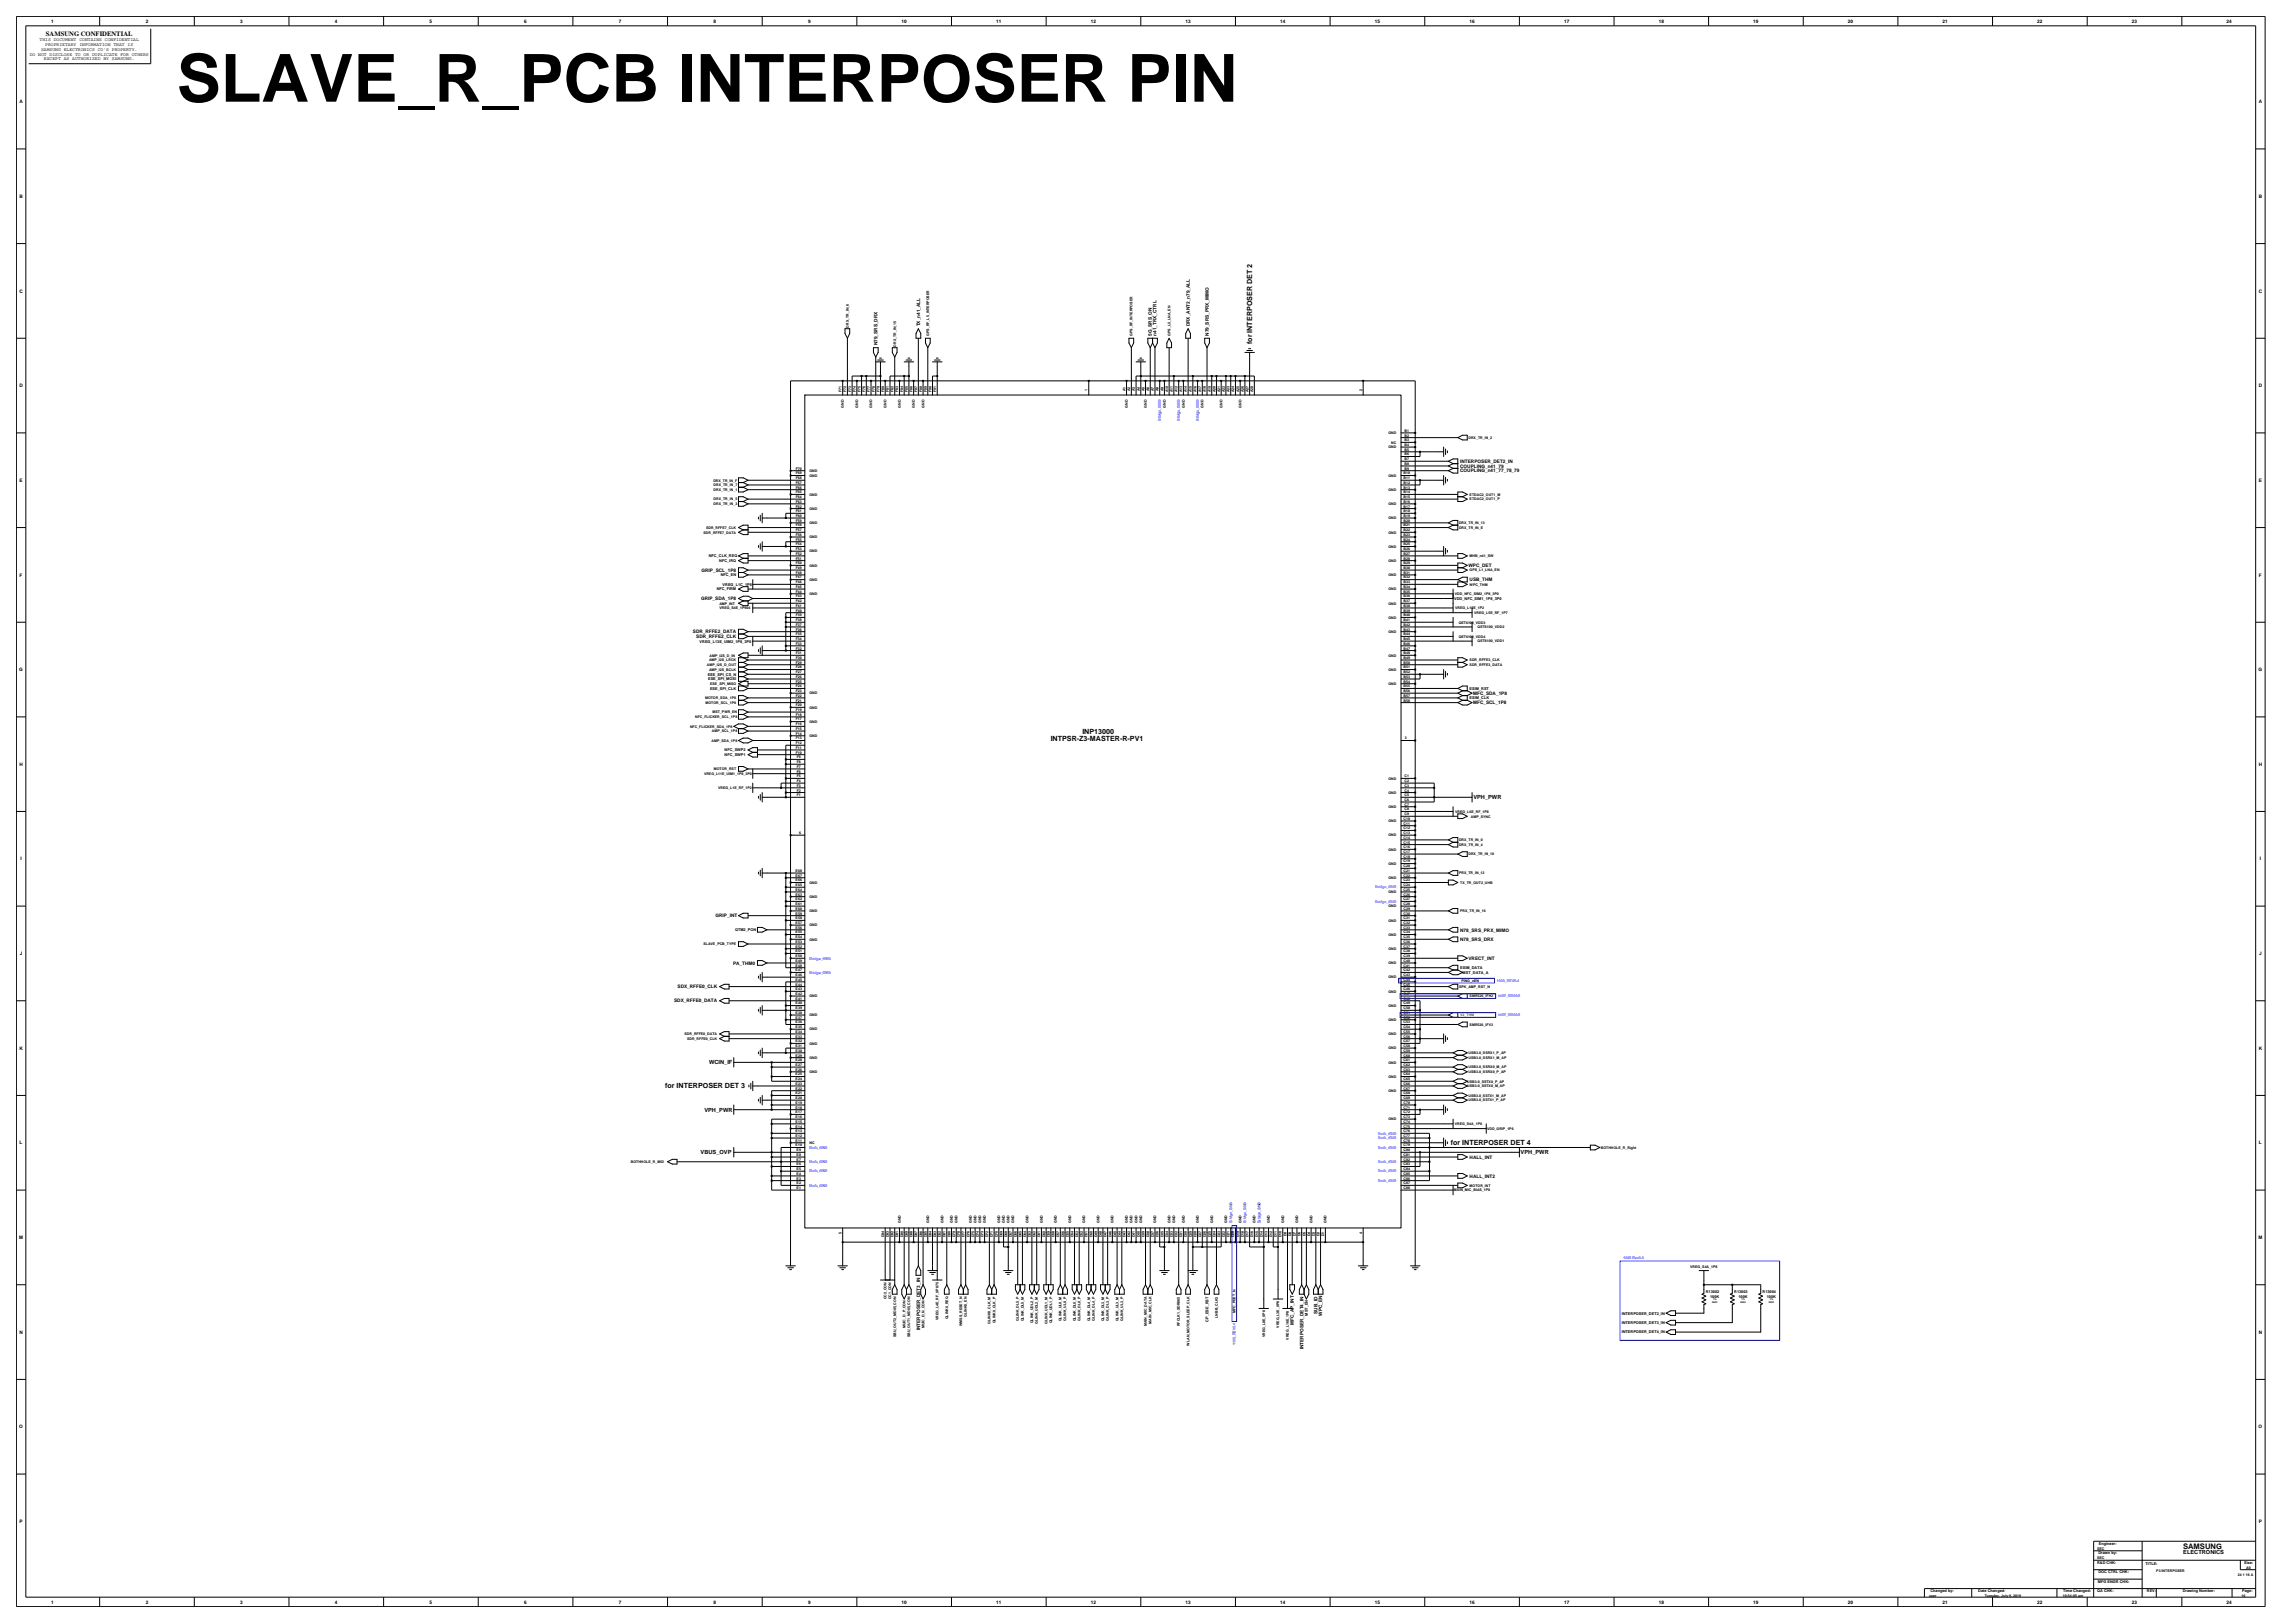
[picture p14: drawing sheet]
<svg xmlns="http://www.w3.org/2000/svg" width="420mm" height="297mm" viewBox="0 0 420 297" stroke-linecap="round" stroke-linejoin="round" font-family="sans-serif">
<defs><g id="words">
<text font-size="12.1" x="32.3" y="18.6">SLAVE_R_PCB INTERPOSER PIN</text>
<text font-size="1.4" x="399.5" y="283.4">SAMSUNG</text>
<g font-size="1.3">
<text x="229.1" y="63" transform="rotate(-90 229.1 63)">for INTERPOSER DET 2</text>
<text x="192.3" y="135.5">INTPSR-Z3-MASTER-R-PV1</text>
<text x="198.1" y="134.2">INP13000</text>
<text x="121.7" y="199.2">for INTERPOSER DET 3</text>
<text x="265.5" y="209.5">for INTERPOSER DET 4</text>
</g>
<text font-size="1.2" x="8.4" y="6.5">SAMSUNG CONFIDENTIAL</text>
<g font-size="1">
<text x="269.6" y="146.3">VPH_PWR</text>
<text x="129.8" y="194.8">WCIN_IF</text>
<text x="128.9" y="203.4">VPH_PWR</text>
<text x="128.2" y="211.2">VBUS_OVP</text>
<text x="278.3" y="211.2">VPH_PWR</text>
<text x="399.5" y="284.4">ELECTRONICS</text>
</g>
<g font-size=".9">
<text x="9.3" y="4.2">1</text>
<text x="26.7" y="4.2">2</text>
<text x="44" y="4.2">3</text>
<text x="61.3" y="4.2">4</text>
<text x="78.6" y="4.2">5</text>
<text x="95.9" y="4.2">6</text>
<text x="113.3" y="4.2">7</text>
<text x="130.6" y="4.2">8</text>
<text x="147.9" y="4.2">9</text>
<text x="165" y="4.2">10</text>
<text x="182.3" y="4.2">11</text>
<text x="199.6" y="4.2">12</text>
<text x="217" y="4.2">13</text>
<text x="234.3" y="4.2">14</text>
<text x="251.6" y="4.2">15</text>
<text x="268.9" y="4.2">16</text>
<text x="286.2" y="4.2">17</text>
<text x="303.6" y="4.2">18</text>
<text x="320.9" y="4.2">19</text>
<text x="338.2" y="4.2">20</text>
<text x="355.5" y="4.2">21</text>
<text x="372.8" y="4.2">22</text>
<text x="390.2" y="4.2">23</text>
<text x="407.5" y="4.2">24</text>
<text x="5.4" y="10.2">DO NOT DISCLOSE TO OR DUPLICATE FOR OTHERS</text>
<text x="7.3" y="7.6">THIS DOCUMENT CONTAINS CONFIDENTIAL</text>
<text x="7.5" y="9.3">SAMSUNG ELECTRONICS CO'S PROPERTY.</text>
<text x="8" y="11">EXCEPT AS AUTHORIZED BY SAMSUNG.</text>
<text x="8.3" y="8.4">PROPRIETARY INFORMATION THAT IS</text>
<text x="3.6" y="18.9">A</text>
<text x="413.4" y="18.9">A</text>
<text x="3.6" y="36.2">B</text>
<text x="413.4" y="36.2">B</text>
<text x="3.6" y="53.5">C</text>
<text x="413.4" y="53.5">C</text>
<text x="168.4" y="59.7" transform="rotate(-90 168.4 59.7)">TX_n41_ALL</text>
<text x="217.7" y="59.7" transform="rotate(-90 217.7 59.7)">DRX_ANT2_n79_ALL</text>
<text x="160.6" y="63.2" transform="rotate(-90 160.6 63.2)">N79_SRS_DRX</text>
<text x="210.8" y="61.5" transform="rotate(-90 210.8 61.5)">5G_SRS_ON</text>
<text x="211.7" y="61.5" transform="rotate(-90 211.7 61.5)">n41_TRX_CTRL</text>
<text x="221.2" y="61.5" transform="rotate(-90 221.2 61.5)">N79_SRS_PRX_MIMO</text>
<text x="3.6" y="70.9">D</text>
<text x="413.4" y="70.9">D</text>
<text x="3.6" y="88.2">E</text>
<text x="267.2" y="86.4">COUPLING_n41_77_78_79</text>
<text x="267.2" y="85.6">COUPLING_n41_79</text>
<text x="267.2" y="84.7">INTERPOSER_DET2_IN</text>
<text x="413.4" y="88.2">E</text>
<text x="3.6" y="105.5">F</text>
<text x="128.4" y="104.6">GRIP_SCL_1P8</text>
<text x="268.7" y="103.8">WPC_DET</text>
<text x="269" y="106.4">USB_THM</text>
<text x="413.4" y="105.5">F</text>
<text x="128.3" y="109.8">GRIP_SDA_1P8</text>
<text x="126.8" y="115.9">SDR_RFFE2_DATA</text>
<text x="127.4" y="116.8">SDR_RFFE2_CLK</text>
<text x="3.5" y="122.8">G</text>
<text x="413.3" y="122.8">G</text>
<text x="269.6" y="128.9">MFC_SCL_1P8</text>
<text x="269.6" y="127.2">MFC_SDA_1P8</text>
<text x="3.6" y="140.2">H</text>
<text x="413.4" y="140.2">H</text>
<text x="3.7" y="157.5">I</text>
<text x="413.5" y="157.5">I</text>
<text x="131" y="167.9">GRIP_INT</text>
<text x="267.2" y="170.5">N78_SRS_PRX_MIMO</text>
<text x="267.2" y="172.2">N78_SRS_DRX</text>
<text x="3.6" y="174.8">J</text>
<text x="134.1" y="176.5">PA_THM0</text>
<text x="268.7" y="175.7">VRECT_INT</text>
<text x="413.4" y="174.8">J</text>
<text x="123.4" y="183.4">SDX_RFFE0_DATA</text>
<text x="124" y="180.8">SDX_RFFE0_CLK</text>
<text x="3.6" y="192.1">K</text>
<text x="413.4" y="192.1">K</text>
<text x="3.6" y="209.4">L</text>
<text x="413.4" y="209.4">L</text>
<text x="269" y="215.5">HALL_INT2</text>
<text x="269" y="212">HALL_INT</text>
<text x="3.5" y="226.7">M</text>
<text x="413.3" y="226.7">M</text>
<text x="3.6" y="244.1">N</text>
<text x="168.4" y="243.5" transform="rotate(-90 168.4 243.5)">INTERPOSER_DET3_IN</text>
<text x="236.8" y="242.5" transform="rotate(-90 236.8 242.5)">MFC_AP_INT</text>
<text x="241.1" y="240.4" transform="rotate(-90 241.1 240.4)">SUB_ID</text>
<text x="242" y="240.7" transform="rotate(-90 242 240.7)">WPC_EN</text>
<text x="413.4" y="244.1">N</text>
<text x="238.5" y="246.9" transform="rotate(-90 238.5 246.9)">INTERPOSER_DET4_IN</text>
<text x="3.5" y="261.4">O</text>
<text x="413.3" y="261.4">O</text>
<text x="3.6" y="278.7">P</text>
<text x="413.4" y="278.7">P</text>
<text x="9.3" y="293.4">1</text>
<text x="26.7" y="293.4">2</text>
<text x="44" y="293.4">3</text>
<text x="61.3" y="293.4">4</text>
<text x="78.6" y="293.4">5</text>
<text x="95.9" y="293.4">6</text>
<text x="113.3" y="293.4">7</text>
<text x="130.6" y="293.4">8</text>
<text x="147.9" y="293.4">9</text>
<text x="165" y="293.4">10</text>
<text x="182.3" y="293.4">11</text>
<text x="199.6" y="293.4">12</text>
<text x="217" y="293.4">13</text>
<text x="234.3" y="293.4">14</text>
<text x="251.6" y="293.4">15</text>
<text x="268.9" y="293.4">16</text>
<text x="286.2" y="293.4">17</text>
<text x="303.6" y="293.4">18</text>
<text x="320.9" y="293.4">19</text>
<text x="338.2" y="293.4">20</text>
<text x="355.5" y="293.4">21</text>
<text x="372.8" y="293.4">22</text>
<text x="390.2" y="293.4">23</text>
<text x="407.5" y="293.4">24</text>
</g>
<g font-size=".7">
<text x="155.3" y="59.9" transform="rotate(-90 155.3 59.9)">DRX_TR_IN_6</text>
<text x="164" y="63.4" transform="rotate(-90 164 63.4)">DRX_TR_IN_15</text>
<text x="170" y="61.5" transform="rotate(-90 170 61.5)">GPS_RF_L5_INTERPOSER</text>
<text x="207.3" y="61.5" transform="rotate(-90 207.3 61.5)">GPS_RF_INTERPOSER</text>
<text x="214.2" y="61.5" transform="rotate(-90 214.2 61.5)">GPS_L5_LNA_EN</text>
<text x="154" y="71.8" transform="rotate(-90 154 71.8)">F71</text>
<text x="154.9" y="71.8" transform="rotate(-90 154.9 71.8)">F72</text>
<text x="155.7" y="71.8" transform="rotate(-90 155.7 71.8)">F73</text>
<text x="156.6" y="71.8" transform="rotate(-90 156.6 71.8)">F74</text>
<text x="157.5" y="71.8" transform="rotate(-90 157.5 71.8)">F75</text>
<text x="158.3" y="71.8" transform="rotate(-90 158.3 71.8)">F76</text>
<text x="159.2" y="71.8" transform="rotate(-90 159.2 71.8)">F77</text>
<text x="160.1" y="71.8" transform="rotate(-90 160.1 71.8)">F78</text>
<text x="160.9" y="71.8" transform="rotate(-90 160.9 71.8)">F79</text>
<text x="161.8" y="71.8" transform="rotate(-90 161.8 71.8)">F80</text>
<text x="162.7" y="71.8" transform="rotate(-90 162.7 71.8)">F81</text>
<text x="163.5" y="71.8" transform="rotate(-90 163.5 71.8)">F82</text>
<text x="164.4" y="71.8" transform="rotate(-90 164.4 71.8)">F83</text>
<text x="165.3" y="71.8" transform="rotate(-90 165.3 71.8)">F84</text>
<text x="166.1" y="71.8" transform="rotate(-90 166.1 71.8)">F85</text>
<text x="167" y="71.8" transform="rotate(-90 167 71.8)">F86</text>
<text x="167.9" y="71.8" transform="rotate(-90 167.9 71.8)">F87</text>
<text x="168.7" y="71.8" transform="rotate(-90 168.7 71.8)">F88</text>
<text x="169.6" y="71.8" transform="rotate(-90 169.6 71.8)">F89</text>
<text x="170.5" y="71.8" transform="rotate(-90 170.5 71.8)">F90</text>
<text x="171.3" y="71.8" transform="rotate(-90 171.3 71.8)">F91</text>
<text x="199" y="71.6" transform="rotate(-90 199 71.6)">1</text>
<text x="206" y="71.6" transform="rotate(-90 206 71.6)">A1</text>
<text x="206.8" y="71.6" transform="rotate(-90 206.8 71.6)">A2</text>
<text x="207.7" y="71.6" transform="rotate(-90 207.7 71.6)">A3</text>
<text x="208.6" y="71.6" transform="rotate(-90 208.6 71.6)">A4</text>
<text x="209.4" y="71.6" transform="rotate(-90 209.4 71.6)">A5</text>
<text x="210.3" y="71.6" transform="rotate(-90 210.3 71.6)">A6</text>
<text x="211.2" y="71.6" transform="rotate(-90 211.2 71.6)">A7</text>
<text x="212" y="71.6" transform="rotate(-90 212 71.6)">A8</text>
<text x="212.9" y="71.6" transform="rotate(-90 212.9 71.6)">A9</text>
<text x="213.8" y="71.8" transform="rotate(-90 213.8 71.8)">A10</text>
<text x="214.6" y="71.8" transform="rotate(-90 214.6 71.8)">A11</text>
<text x="215.5" y="71.8" transform="rotate(-90 215.5 71.8)">A12</text>
<text x="216.4" y="71.8" transform="rotate(-90 216.4 71.8)">A13</text>
<text x="217.2" y="71.8" transform="rotate(-90 217.2 71.8)">A14</text>
<text x="218.1" y="71.8" transform="rotate(-90 218.1 71.8)">A15</text>
<text x="219" y="71.8" transform="rotate(-90 219 71.8)">A16</text>
<text x="219.8" y="71.8" transform="rotate(-90 219.8 71.8)">A17</text>
<text x="220.7" y="71.8" transform="rotate(-90 220.7 71.8)">A18</text>
<text x="221.6" y="71.8" transform="rotate(-90 221.6 71.8)">A19</text>
<text x="222.4" y="71.8" transform="rotate(-90 222.4 71.8)">A20</text>
<text x="223.3" y="71.8" transform="rotate(-90 223.3 71.8)">A21</text>
<text x="224.2" y="71.8" transform="rotate(-90 224.2 71.8)">A22</text>
<text x="225" y="71.8" transform="rotate(-90 225 71.8)">A23</text>
<text x="225.9" y="71.8" transform="rotate(-90 225.9 71.8)">A24</text>
<text x="226.8" y="71.8" transform="rotate(-90 226.8 71.8)">A25</text>
<text x="227.6" y="71.8" transform="rotate(-90 227.6 71.8)">A26</text>
<text x="228.5" y="71.8" transform="rotate(-90 228.5 71.8)">A27</text>
<text x="229.4" y="71.8" transform="rotate(-90 229.4 71.8)">A28</text>
<text x="249.3" y="71.6" transform="rotate(-90 249.3 71.6)">2</text>
<text x="154.5" y="74.6" transform="rotate(-90 154.5 74.6)">GND</text>
<text x="157" y="74.6" transform="rotate(-90 157 74.6)">GND</text>
<text x="159.6" y="74.6" transform="rotate(-90 159.6 74.6)">GND</text>
<text x="162.2" y="74.6" transform="rotate(-90 162.2 74.6)">GND</text>
<text x="164.8" y="74.6" transform="rotate(-90 164.8 74.6)">GND</text>
<text x="167.4" y="74.6" transform="rotate(-90 167.4 74.6)">GND</text>
<text x="169.2" y="74.6" transform="rotate(-90 169.2 74.6)">GND</text>
<text x="206.4" y="74.6" transform="rotate(-90 206.4 74.6)">GND</text>
<text x="209.9" y="74.6" transform="rotate(-90 209.9 74.6)">GND</text>
<text x="213.3" y="74.6" transform="rotate(-90 213.3 74.6)">GND</text>
<text x="216.8" y="74.6" transform="rotate(-90 216.8 74.6)">GND</text>
<text x="220.3" y="74.6" transform="rotate(-90 220.3 74.6)">GND</text>
<text x="223.7" y="74.6" transform="rotate(-90 223.7 74.6)">GND</text>
<text x="227.2" y="74.6" transform="rotate(-90 227.2 74.6)">GND</text>
<text x="254.1" y="82">GND</text>
<text x="254.1" y="79.5">GND</text>
<text x="254.6" y="81.2">NC</text>
<text x="257.1" y="83.3">B6</text>
<text x="257.1" y="82.5">B5</text>
<text x="257.1" y="81.6">B4</text>
<text x="257.1" y="80.7">B3</text>
<text x="257.1" y="79.9">B2</text>
<text x="257.1" y="79">B1</text>
<text x="268.7" y="80.3">DRX_TR_IN_2</text>
<text x="130.5" y="88.1">DRX_TR_IN_F</text>
<text x="130.6" y="89.8">DRX_TR_IN_1</text>
<text x="130.6" y="89">DRX_TR_IN_7</text>
<text x="145.6" y="88.5">F67</text>
<text x="145.6" y="87.7">F68</text>
<text x="145.6" y="86.8">F69</text>
<text x="145.6" y="85.9">F70</text>
<text x="145.6" y="89.4">F66</text>
<text x="148.1" y="87.2">GND</text>
<text x="148.1" y="86.4">GND</text>
<text x="254.1" y="89.8">GND</text>
<text x="254.1" y="87.2">GND</text>
<text x="256.9" y="88.5">B12</text>
<text x="256.9" y="89.4">B13</text>
<text x="256.9" y="86.8">B10</text>
<text x="256.9" y="87.7">B11</text>
<text x="257.1" y="84.2">B7</text>
<text x="257.1" y="85.1">B8</text>
<text x="257.1" y="85.9">B9</text>
<text x="130.6" y="91.6">DRX_TR_IN_5</text>
<text x="130.6" y="92.4">DRX_TR_IN_3</text>
<text x="145.6" y="94.6">F60</text>
<text x="145.6" y="93.7">F61</text>
<text x="145.6" y="92.9">F62</text>
<text x="145.6" y="92">F63</text>
<text x="145.6" y="91.1">F64</text>
<text x="145.6" y="90.3">F65</text>
<text x="145.6" y="95.5">F59</text>
<text x="148.1" y="93.3">GND</text>
<text x="148.1" y="90.7">GND</text>
<text x="148.1" y="95.9">GND</text>
<text x="254.1" y="92.4">GND</text>
<text x="254.1" y="95">GND</text>
<text x="256.9" y="95.5">B20</text>
<text x="256.9" y="90.3">B14</text>
<text x="256.9" y="91.1">B15</text>
<text x="256.9" y="92">B16</text>
<text x="256.9" y="92.9">B17</text>
<text x="256.9" y="93.7">B18</text>
<text x="256.9" y="94.6">B19</text>
<text x="267" y="95.9">DRX_TR_IN_13</text>
<text x="269" y="90.7">ETDAC2_OUT1_M</text>
<text x="269" y="91.6">ETDAC2_OUT1_P</text>
<text x="128.7" y="97.6">SDR_RFFE7_DATA</text>
<text x="129.2" y="96.8">SDR_RFFE7_CLK</text>
<text x="129.7" y="102">NFC_CLK_REQ</text>
<text x="145.6" y="101.5">F52</text>
<text x="145.6" y="100.7">F53</text>
<text x="145.6" y="99.8">F54</text>
<text x="145.6" y="98.9">F55</text>
<text x="145.6" y="98.1">F56</text>
<text x="145.6" y="97.2">F57</text>
<text x="145.6" y="96.3">F58</text>
<text x="148.1" y="101.1">GND</text>
<text x="148.1" y="98.5">GND</text>
<text x="254.1" y="97.6">GND</text>
<text x="254.1" y="100.2">GND</text>
<text x="256.9" y="101.5">B27</text>
<text x="256.9" y="96.3">B21</text>
<text x="256.9" y="97.2">B22</text>
<text x="256.9" y="98.1">B23</text>
<text x="256.9" y="98.9">B24</text>
<text x="256.9" y="99.8">B25</text>
<text x="256.9" y="100.7">B26</text>
<text x="267" y="96.8">DRX_TR_IN_E</text>
<text x="269" y="102">MHB_n41_SW</text>
<text x="131.6" y="102.8">NFC_IRQ</text>
<text x="131.9" y="105.5">NFC_EN</text>
<text x="132.3" y="107.2">VREG_L1C_1P8</text>
<text x="145.6" y="107.6">F45</text>
<text x="145.6" y="106.7">F46</text>
<text x="145.6" y="105.9">F47</text>
<text x="145.6" y="105">F48</text>
<text x="145.6" y="104.1">F49</text>
<text x="145.6" y="103.3">F50</text>
<text x="145.6" y="102.4">F51</text>
<text x="148.1" y="106.3">GND</text>
<text x="148.1" y="103.7">GND</text>
<text x="254.1" y="102.8">GND</text>
<text x="254.1" y="105.4">GND</text>
<text x="256.9" y="107.6">B34</text>
<text x="256.9" y="102.4">B28</text>
<text x="256.9" y="103.3">B29</text>
<text x="256.9" y="104.1">B30</text>
<text x="256.9" y="105">B31</text>
<text x="256.9" y="105.9">B32</text>
<text x="256.9" y="106.7">B33</text>
<text x="269" y="104.6">GPS_L1_LNA_EN</text>
<text x="269" y="107.2">WPC_THM</text>
<text x="131.2" y="108">NFC_FIRM</text>
<text x="131.6" y="110.6">AMP_INT</text>
<text x="131.7" y="111.5">VREG_S4E_1P904</text>
<text x="145.6" y="113.7">F38</text>
<text x="145.6" y="112.8">F39</text>
<text x="145.6" y="111.9">F40</text>
<text x="145.6" y="111.1">F41</text>
<text x="145.6" y="110.2">F42</text>
<text x="145.6" y="109.3">F43</text>
<text x="145.6" y="108.4">F44</text>
<text x="148.1" y="108.9">GND</text>
<text x="254.1" y="110.6">GND</text>
<text x="254.1" y="113.2">GND</text>
<text x="254.1" y="108">GND</text>
<text x="256.9" y="113.7">B41</text>
<text x="256.9" y="108.4">B35</text>
<text x="256.9" y="109.3">B36</text>
<text x="256.9" y="110.2">B37</text>
<text x="256.9" y="111.1">B38</text>
<text x="256.9" y="111.9">B39</text>
<text x="256.9" y="112.8">B40</text>
<text x="266.1" y="109.8">VDD_NFC_SIM1_1P8_3P0</text>
<text x="266.3" y="108.9">VDD_NFC_SIM2_1P8_3P0</text>
<text x="266.3" y="111.5">VREG_L15E_1P2</text>
<text x="269.8" y="112.3">VREG_L5E_RF_1P7</text>
<text x="128" y="117.6">VREG_L13E_UIM2_1P8_3P0</text>
<text x="145.6" y="119.7">F31</text>
<text x="145.6" y="118.9">F32</text>
<text x="145.6" y="118">F33</text>
<text x="145.6" y="117.1">F34</text>
<text x="145.6" y="116.2">F35</text>
<text x="145.6" y="115.4">F36</text>
<text x="145.6" y="114.5">F37</text>
<text x="254.1" y="115.8">GND</text>
<text x="256.9" y="114.5">B42</text>
<text x="256.9" y="115.4">B43</text>
<text x="256.9" y="116.2">B44</text>
<text x="256.9" y="117.1">B45</text>
<text x="256.9" y="118">B46</text>
<text x="256.9" y="118.9">B47</text>
<text x="256.9" y="119.7">B48</text>
<text x="267" y="116.7">QET6100_VDD4</text>
<text x="267" y="114.1">QET6100_VDD3</text>
<text x="270.4" y="115">QET6100_VDD2</text>
<text x="270.4" y="117.6">QET6100_VDD1</text>
<text x="129.4" y="121.9">AMP_I2S_D_OUT</text>
<text x="129.5" y="123.6">ESE_SPI_CS_N</text>
<text x="129.6" y="124.5">ESE_SPI_MOSI</text>
<text x="129.8" y="122.8">AMP_I2S_BCLK</text>
<text x="129.8" y="121">AMP_I2S_LRCK</text>
<text x="129.9" y="120.1">AMP_I2S_D_IN</text>
<text x="130" y="125.3">ESE_SPI_MISO</text>
<text x="145.6" y="120.6">F30</text>
<text x="145.6" y="125.8">F24</text>
<text x="145.6" y="124.9">F25</text>
<text x="145.6" y="124">F26</text>
<text x="145.6" y="123.2">F27</text>
<text x="145.6" y="122.3">F28</text>
<text x="145.6" y="121.4">F29</text>
<text x="254.1" y="122.8">GND</text>
<text x="254.1" y="125.3">GND</text>
<text x="254.1" y="120.1">GND</text>
<text x="256.9" y="120.6">B49</text>
<text x="256.9" y="121.4">B50</text>
<text x="256.9" y="122.3">B51</text>
<text x="256.9" y="123.2">B52</text>
<text x="256.9" y="124">B53</text>
<text x="256.9" y="124.9">B54</text>
<text x="256.9" y="125.8">B55</text>
<text x="269" y="121.9">SDR_RFFE3_DATA</text>
<text x="269" y="121">SDR_RFFE3_CLK</text>
<text x="127.2" y="131.4">NFC_FLICKER_SCL_1P8</text>
<text x="129" y="127.9">MOTOR_SDA_1P8</text>
<text x="129.1" y="128.8">MOTOR_SCL_1P8</text>
<text x="129.9" y="126.2">ESE_SPI_CLK</text>
<text x="130.4" y="130.5">MST_PWR_EN</text>
<text x="145.6" y="126.6">F23</text>
<text x="145.6" y="131.8">F17</text>
<text x="145.6" y="131">F18</text>
<text x="145.6" y="130.1">F19</text>
<text x="145.6" y="129.2">F20</text>
<text x="145.6" y="128.4">F21</text>
<text x="145.6" y="127.5">F22</text>
<text x="148.1" y="129.7">GND</text>
<text x="148.1" y="127.1">GND</text>
<text x="256.9" y="126.6">B56</text>
<text x="256.9" y="127.5">B57</text>
<text x="256.9" y="128.4">B58</text>
<text x="269" y="126.2">ESIM_RST</text>
<text x="269" y="128">ESIM_CLK</text>
<text x="126.3" y="133.1">NFC_FLICKER_SDA_1P8</text>
<text x="130.2" y="135.7">AMP_SDA_1P8</text>
<text x="130.3" y="134">AMP_SCL_1P8</text>
<text x="132.6" y="137.5">NFC_SWP2</text>
<text x="145.6" y="132.7">F16</text>
<text x="145.6" y="137.9">F10</text>
<text x="145.6" y="137">F11</text>
<text x="145.6" y="136.2">F12</text>
<text x="145.6" y="135.3">F13</text>
<text x="145.6" y="134.4">F14</text>
<text x="145.6" y="133.6">F15</text>
<text x="148.1" y="132.3">GND</text>
<text x="148.1" y="134.9">GND</text>
<text x="257.1" y="135.3">3</text>
<text x="128.8" y="141.8">VREG_L11E_UIM1_1P8_3P0</text>
<text x="130.6" y="140.9">MOTOR_RST</text>
<text x="132.6" y="138.3">NFC_SWP1</text>
<text x="145.8" y="138.8">F9</text>
<text x="145.8" y="139.6">F8</text>
<text x="145.8" y="140.5">F7</text>
<text x="145.8" y="141.4">F6</text>
<text x="145.8" y="142.2">F5</text>
<text x="145.8" y="143.1">F4</text>
<text x="145.8" y="144">F3</text>
<text x="254.1" y="142.7">GND</text>
<text x="257.1" y="144">C3</text>
<text x="257.1" y="143.1">C2</text>
<text x="257.1" y="142.2">C1</text>
<text x="131.4" y="144.4">VREG_L1E_RF_1P2</text>
<text x="145.8" y="144.8">F2</text>
<text x="145.8" y="145.7">F1</text>
<text x="254.1" y="147.9">GND</text>
<text x="254.1" y="145.3">GND</text>
<text x="257.1" y="149.2">C9</text>
<text x="257.1" y="148.3">C8</text>
<text x="257.1" y="147.4">C7</text>
<text x="257.1" y="146.6">C6</text>
<text x="257.1" y="145.7">C5</text>
<text x="257.1" y="144.8">C4</text>
<text x="266.3" y="148.7">VREG_L6E_RF_1P8</text>
<text x="269.2" y="149.6">AMP_SYNC</text>
<text x="146.2" y="152.6">6</text>
<text x="254.1" y="153.1">GND</text>
<text x="254.1" y="155.7">GND</text>
<text x="254.1" y="150.5">GND</text>
<text x="256.9" y="150">C10</text>
<text x="256.9" y="150.9">C11</text>
<text x="256.9" y="151.8">C12</text>
<text x="256.9" y="152.6">C13</text>
<text x="256.9" y="153.5">C14</text>
<text x="256.9" y="154.4">C15</text>
<text x="256.9" y="155.2">C16</text>
<text x="267" y="154.8">DRX_TR_IN_4</text>
<text x="267" y="153.9">DRX_TR_IN_0</text>
<text x="145.6" y="161.3">E66</text>
<text x="145.6" y="160.4">E67</text>
<text x="145.6" y="159.5">E68</text>
<text x="148.1" y="161.7">GND</text>
<text x="254.1" y="158.3">GND</text>
<text x="254.1" y="160.9">GND</text>
<text x="256.9" y="157">C18</text>
<text x="256.9" y="157.8">C19</text>
<text x="256.9" y="158.7">C20</text>
<text x="256.9" y="159.5">C21</text>
<text x="256.9" y="160.4">C22</text>
<text x="256.9" y="161.3">C23</text>
<text x="256.9" y="156.1">C17</text>
<text x="267" y="160">PRX_TR_IN_12</text>
<text x="267.2" y="161.7">TX_TR_OUT2_UHB</text>
<text x="268.7" y="156.5">DRX_TR_IN_10</text>
<text x="145.6" y="163.9">E63</text>
<text x="145.6" y="163">E64</text>
<text x="145.6" y="162.2">E65</text>
<text x="145.6" y="167.3">E59</text>
<text x="145.6" y="166.5">E60</text>
<text x="145.6" y="165.6">E61</text>
<text x="145.6" y="164.8">E62</text>
<text x="148.1" y="166.9">GND</text>
<text x="148.1" y="164.3">GND</text>
<text x="254.1" y="163.4">GND</text>
<text x="254.1" y="166">GND</text>
<text x="256.9" y="163">C25</text>
<text x="256.9" y="163.9">C26</text>
<text x="256.9" y="164.8">C27</text>
<text x="256.9" y="165.6">C28</text>
<text x="256.9" y="166.5">C29</text>
<text x="256.9" y="167.3">C30</text>
<text x="256.9" y="162.2">C24</text>
<text x="267.2" y="166.9">PRX_TR_IN_16</text>
<text x="128.7" y="173">SLAVE_PCB_TYPE</text>
<text x="134.5" y="170.4">QTM2_PON</text>
<text x="145.6" y="169.9">E56</text>
<text x="145.6" y="169.1">E57</text>
<text x="145.6" y="168.2">E58</text>
<text x="145.6" y="173.4">E52</text>
<text x="145.6" y="172.5">E53</text>
<text x="145.6" y="171.7">E54</text>
<text x="145.6" y="170.8">E55</text>
<text x="148.1" y="169.5">GND</text>
<text x="148.1" y="172.1">GND</text>
<text x="254.1" y="171.2">GND</text>
<text x="254.1" y="173.8">GND</text>
<text x="254.1" y="168.7">GND</text>
<text x="256.9" y="169.1">C32</text>
<text x="256.9" y="169.9">C33</text>
<text x="256.9" y="170.8">C34</text>
<text x="256.9" y="171.7">C35</text>
<text x="256.9" y="172.5">C36</text>
<text x="256.9" y="173.4">C37</text>
<text x="256.9" y="168.2">C31</text>
<text x="145.6" y="176">E49</text>
<text x="145.6" y="175.1">E50</text>
<text x="145.6" y="174.3">E51</text>
<text x="145.6" y="179.5">E45</text>
<text x="145.6" y="178.6">E46</text>
<text x="145.6" y="177.7">E47</text>
<text x="145.6" y="176.9">E48</text>
<text x="254.1" y="176.4">GND</text>
<text x="254.1" y="179">GND</text>
<text x="256.9" y="176">C40</text>
<text x="256.9" y="176.9">C41</text>
<text x="256.9" y="177.7">C42</text>
<text x="256.9" y="178.6">C43</text>
<text x="256.9" y="179.5">C44</text>
<text x="256.9" y="174.3">C38</text>
<text x="256.9" y="175.1">C39</text>
<text x="267.2" y="177.3">ESIM_DATA</text>
<text x="267.4" y="179.7">PING_nEN</text>
<text x="267.7" y="178.2">MST_DATA_A</text>
<text x="145.6" y="182.9">E41</text>
<text x="145.6" y="182.1">E42</text>
<text x="145.6" y="181.2">E43</text>
<text x="145.6" y="180.3">E44</text>
<text x="145.6" y="185.5">E38</text>
<text x="145.6" y="184.7">E39</text>
<text x="145.6" y="183.8">E40</text>
<text x="148.1" y="182.5">GND</text>
<text x="148.1" y="186">GND</text>
<text x="254.1" y="184.2">GND</text>
<text x="254.1" y="181.6">GND</text>
<text x="256.9" y="182.1">C47</text>
<text x="256.9" y="182.9">C48</text>
<text x="256.9" y="183.8">C49</text>
<text x="256.9" y="184.7">C50</text>
<text x="256.9" y="185.5">C51</text>
<text x="256.9" y="180.3">C45</text>
<text x="256.9" y="181.2">C46</text>
<text x="267" y="180.8">SPK_AMP_RST_N</text>
<text x="269" y="182.5">SMR526_IFH2</text>
<text x="125.3" y="189.4">SDR_RFFE0_DATA</text>
<text x="125.7" y="190.3">SDR_RFFE0_CLK</text>
<text x="145.6" y="189">E34</text>
<text x="145.6" y="188.1">E35</text>
<text x="145.6" y="187.3">E36</text>
<text x="145.6" y="186.4">E37</text>
<text x="145.6" y="191.6">E31</text>
<text x="145.6" y="190.7">E32</text>
<text x="145.6" y="189.9">E33</text>
<text x="148.1" y="188.6">GND</text>
<text x="148.1" y="191.2">GND</text>
<text x="254.1" y="189.4">GND</text>
<text x="254.1" y="186.8">GND</text>
<text x="256.9" y="188.1">C54</text>
<text x="256.9" y="189">C55</text>
<text x="256.9" y="189.9">C56</text>
<text x="256.9" y="190.7">C57</text>
<text x="256.9" y="191.6">C58</text>
<text x="256.9" y="186.4">C52</text>
<text x="256.9" y="187.3">C53</text>
<text x="269" y="187.7">SMR526_IFV3</text>
<text x="145.6" y="195.1">E27</text>
<text x="145.6" y="194.2">E28</text>
<text x="145.6" y="193.3">E29</text>
<text x="145.6" y="192.5">E30</text>
<text x="145.6" y="197.7">E24</text>
<text x="145.6" y="196.8">E25</text>
<text x="145.6" y="195.9">E26</text>
<text x="148.1" y="193.8">GND</text>
<text x="148.1" y="196.4">GND</text>
<text x="254.1" y="194.6">GND</text>
<text x="254.1" y="197.2">GND</text>
<text x="254.1" y="192">GND</text>
<text x="256.9" y="194.2">C61</text>
<text x="256.9" y="195.1">C62</text>
<text x="256.9" y="195.9">C63</text>
<text x="256.9" y="196.8">C64</text>
<text x="256.9" y="197.7">C65</text>
<text x="256.9" y="192.5">C59</text>
<text x="256.9" y="193.3">C60</text>
<text x="268.7" y="195.5">USB3.0_SSRX0_M_AP</text>
<text x="268.7" y="196.4">USB3.0_SSRX0_P_AP</text>
<text x="268.7" y="192.9">USB3.0_SSRX1_P_AP</text>
<text x="268.7" y="193.8">USB3.0_SSRX1_M_AP</text>
<text x="145.6" y="201.1">E20</text>
<text x="145.6" y="200.3">E21</text>
<text x="145.6" y="199.4">E22</text>
<text x="145.6" y="198.5">E23</text>
<text x="145.6" y="203.7">E17</text>
<text x="145.6" y="202.9">E18</text>
<text x="145.6" y="202">E19</text>
<text x="254.1" y="199.8">GND</text>
<text x="256.9" y="201.1">C69</text>
<text x="256.9" y="202">C70</text>
<text x="256.9" y="202.9">C71</text>
<text x="256.9" y="203.7">C72</text>
<text x="256.9" y="198.5">C66</text>
<text x="256.9" y="199.4">C67</text>
<text x="256.9" y="200.3">C68</text>
<text x="268.5" y="199">USB3.0_SSTX0_M_AP</text>
<text x="268.5" y="198.1">USB3.0_SSTX0_P_AP</text>
<text x="268.7" y="200.7">USB3.0_SSTX1_M_AP</text>
<text x="268.7" y="201.5">USB3.0_SSTX1_P_AP</text>
<text x="145.6" y="208.1">E12</text>
<text x="145.6" y="207.2">E13</text>
<text x="145.6" y="206.3">E14</text>
<text x="145.6" y="205.4">E15</text>
<text x="145.6" y="204.6">E16</text>
<text x="145.6" y="209.8">E10</text>
<text x="145.6" y="208.9">E11</text>
<text x="148.1" y="209.3">NC</text>
<text x="254.1" y="205">GND</text>
<text x="256.9" y="207.2">C76</text>
<text x="256.9" y="208.1">C77</text>
<text x="256.9" y="208.9">C78</text>
<text x="256.9" y="209.8">C79</text>
<text x="256.9" y="204.6">C73</text>
<text x="256.9" y="205.4">C74</text>
<text x="256.9" y="206.3">C75</text>
<text x="266.2" y="205.9">VREG_S4A_1P8</text>
<text x="272.2" y="206.8">VDD_GRIP_1P6</text>
<text x="115.4" y="212.8">BOTHHOLE_R_MID</text>
<text x="145.8" y="210.6">E9</text>
<text x="145.8" y="212.4">E7</text>
<text x="145.8" y="211.5">E8</text>
<text x="145.8" y="213.2">E6</text>
<text x="145.8" y="214.1">E5</text>
<text x="145.8" y="215">E4</text>
<text x="145.8" y="215.9">E3</text>
<text x="256.9" y="213.2">C83</text>
<text x="256.9" y="214.1">C84</text>
<text x="256.9" y="215">C85</text>
<text x="256.9" y="215.9">C86</text>
<text x="256.9" y="210.6">C80</text>
<text x="256.9" y="211.5">C81</text>
<text x="256.9" y="212.4">C82</text>
<text x="293" y="210.2">BOTHHOLE_R_Right</text>
<text x="145.8" y="216.7">E2</text>
<text x="145.8" y="217.6">E1</text>
<text x="256.9" y="216.7">C87</text>
<text x="256.9" y="217.6">C88</text>
<text x="266.1" y="218">MAIN_MIC_BIAS_1P8</text>
<text x="269" y="217.1">MOTOR_INT</text>
<text x="154" y="225.7" transform="rotate(-90 154 225.7)">5</text>
<text x="161.8" y="226.4" transform="rotate(-90 161.8 226.4)">D94</text>
<text x="162.7" y="226.4" transform="rotate(-90 162.7 226.4)">D93</text>
<text x="163.5" y="226.4" transform="rotate(-90 163.5 226.4)">D92</text>
<text x="164.4" y="226.4" transform="rotate(-90 164.4 226.4)">D91</text>
<text x="164.8" y="223.8" transform="rotate(-90 164.8 223.8)">GND</text>
<text x="165.3" y="226.4" transform="rotate(-90 165.3 226.4)">D90</text>
<text x="166.1" y="226.4" transform="rotate(-90 166.1 226.4)">D89</text>
<text x="167" y="226.4" transform="rotate(-90 167 226.4)">D88</text>
<text x="167.9" y="226.4" transform="rotate(-90 167.9 226.4)">D87</text>
<text x="168.7" y="226.4" transform="rotate(-90 168.7 226.4)">D86</text>
<text x="169.6" y="226.4" transform="rotate(-90 169.6 226.4)">D85</text>
<text x="170" y="223.8" transform="rotate(-90 170 223.8)">GND</text>
<text x="170.5" y="226.4" transform="rotate(-90 170.5 226.4)">D84</text>
<text x="171.3" y="226.4" transform="rotate(-90 171.3 226.4)">D83</text>
<text x="172.2" y="226.4" transform="rotate(-90 172.2 226.4)">D82</text>
<text x="172.6" y="223.8" transform="rotate(-90 172.6 223.8)">GND</text>
<text x="173.1" y="226.4" transform="rotate(-90 173.1 226.4)">D81</text>
<text x="173.9" y="226.4" transform="rotate(-90 173.9 226.4)">D80</text>
<text x="174.4" y="223.8" transform="rotate(-90 174.4 223.8)">GND</text>
<text x="174.8" y="226.4" transform="rotate(-90 174.8 226.4)">D79</text>
<text x="175.2" y="223.8" transform="rotate(-90 175.2 223.8)">GND</text>
<text x="175.7" y="226.4" transform="rotate(-90 175.7 226.4)">D78</text>
<text x="176.5" y="226.4" transform="rotate(-90 176.5 226.4)">D77</text>
<text x="177.4" y="226.4" transform="rotate(-90 177.4 226.4)">D76</text>
<text x="177.8" y="223.8" transform="rotate(-90 177.8 223.8)">GND</text>
<text x="178.3" y="226.4" transform="rotate(-90 178.3 226.4)">D75</text>
<text x="178.7" y="223.8" transform="rotate(-90 178.7 223.8)">GND</text>
<text x="179.1" y="226.4" transform="rotate(-90 179.1 226.4)">D74</text>
<text x="179.6" y="223.8" transform="rotate(-90 179.6 223.8)">GND</text>
<text x="180" y="226.4" transform="rotate(-90 180 226.4)">D73</text>
<text x="180.4" y="223.8" transform="rotate(-90 180.4 223.8)">GND</text>
<text x="180.9" y="226.4" transform="rotate(-90 180.9 226.4)">D72</text>
<text x="181.7" y="226.4" transform="rotate(-90 181.7 226.4)">D71</text>
<text x="182.6" y="226.4" transform="rotate(-90 182.6 226.4)">D70</text>
<text x="183" y="223.8" transform="rotate(-90 183 223.8)">GND</text>
<text x="183.4" y="226.4" transform="rotate(-90 183.4 226.4)">D69</text>
<text x="183.9" y="223.8" transform="rotate(-90 183.9 223.8)">GND</text>
<text x="184.3" y="226.4" transform="rotate(-90 184.3 226.4)">D68</text>
<text x="184.8" y="223.8" transform="rotate(-90 184.8 223.8)">GND</text>
<text x="185.2" y="226.4" transform="rotate(-90 185.2 226.4)">D67</text>
<text x="185.6" y="223.8" transform="rotate(-90 185.6 223.8)">GND</text>
<text x="186.1" y="226.4" transform="rotate(-90 186.1 226.4)">D66</text>
<text x="186.9" y="226.4" transform="rotate(-90 186.9 226.4)">D65</text>
<text x="187.8" y="226.4" transform="rotate(-90 187.8 226.4)">D64</text>
<text x="188.2" y="223.8" transform="rotate(-90 188.2 223.8)">GND</text>
<text x="188.7" y="226.4" transform="rotate(-90 188.7 226.4)">D63</text>
<text x="189.5" y="226.4" transform="rotate(-90 189.5 226.4)">D62</text>
<text x="190.4" y="226.4" transform="rotate(-90 190.4 226.4)">D61</text>
<text x="190.8" y="223.8" transform="rotate(-90 190.8 223.8)">GND</text>
<text x="191.2" y="226.4" transform="rotate(-90 191.2 226.4)">D60</text>
<text x="192.1" y="226.4" transform="rotate(-90 192.1 226.4)">D59</text>
<text x="193" y="226.4" transform="rotate(-90 193 226.4)">D58</text>
<text x="193.4" y="223.8" transform="rotate(-90 193.4 223.8)">GND</text>
<text x="193.9" y="226.4" transform="rotate(-90 193.9 226.4)">D57</text>
<text x="194.7" y="226.4" transform="rotate(-90 194.7 226.4)">D56</text>
<text x="195.6" y="226.4" transform="rotate(-90 195.6 226.4)">D55</text>
<text x="196" y="223.8" transform="rotate(-90 196 223.8)">GND</text>
<text x="196.4" y="226.4" transform="rotate(-90 196.4 226.4)">D54</text>
<text x="197.3" y="226.4" transform="rotate(-90 197.3 226.4)">D53</text>
<text x="198.2" y="226.4" transform="rotate(-90 198.2 226.4)">D52</text>
<text x="198.6" y="223.8" transform="rotate(-90 198.6 223.8)">GND</text>
<text x="199" y="226.4" transform="rotate(-90 199 226.4)">D51</text>
<text x="199.9" y="226.4" transform="rotate(-90 199.9 226.4)">D50</text>
<text x="200.8" y="226.4" transform="rotate(-90 200.8 226.4)">D49</text>
<text x="201.2" y="223.8" transform="rotate(-90 201.2 223.8)">GND</text>
<text x="201.6" y="226.4" transform="rotate(-90 201.6 226.4)">D48</text>
<text x="202.5" y="226.4" transform="rotate(-90 202.5 226.4)">D47</text>
<text x="203.4" y="226.4" transform="rotate(-90 203.4 226.4)">D46</text>
<text x="203.8" y="223.8" transform="rotate(-90 203.8 223.8)">GND</text>
<text x="204.2" y="226.4" transform="rotate(-90 204.2 226.4)">D45</text>
<text x="205.1" y="226.4" transform="rotate(-90 205.1 226.4)">D44</text>
<text x="206" y="226.4" transform="rotate(-90 206 226.4)">D43</text>
<text x="206.4" y="223.8" transform="rotate(-90 206.4 223.8)">GND</text>
<text x="206.8" y="226.4" transform="rotate(-90 206.8 226.4)">D42</text>
<text x="207.3" y="223.8" transform="rotate(-90 207.3 223.8)">GND</text>
<text x="207.7" y="226.4" transform="rotate(-90 207.7 226.4)">D41</text>
<text x="208.1" y="223.8" transform="rotate(-90 208.1 223.8)">GND</text>
<text x="208.6" y="226.4" transform="rotate(-90 208.6 226.4)">D40</text>
<text x="209" y="223.8" transform="rotate(-90 209 223.8)">GND</text>
<text x="209.4" y="226.4" transform="rotate(-90 209.4 226.4)">D39</text>
<text x="210.3" y="226.4" transform="rotate(-90 210.3 226.4)">D38</text>
<text x="211.2" y="226.4" transform="rotate(-90 211.2 226.4)">D37</text>
<text x="211.6" y="223.8" transform="rotate(-90 211.6 223.8)">GND</text>
<text x="212" y="226.4" transform="rotate(-90 212 226.4)">D36</text>
<text x="212.9" y="226.4" transform="rotate(-90 212.9 226.4)">D35</text>
<text x="213.8" y="226.4" transform="rotate(-90 213.8 226.4)">D34</text>
<text x="214.2" y="223.8" transform="rotate(-90 214.2 223.8)">GND</text>
<text x="214.6" y="226.4" transform="rotate(-90 214.6 226.4)">D33</text>
<text x="215.1" y="223.8" transform="rotate(-90 215.1 223.8)">GND</text>
<text x="215.5" y="226.4" transform="rotate(-90 215.5 226.4)">D32</text>
<text x="216.4" y="226.4" transform="rotate(-90 216.4 226.4)">D31</text>
<text x="216.8" y="223.8" transform="rotate(-90 216.8 223.8)">GND</text>
<text x="217.2" y="226.4" transform="rotate(-90 217.2 226.4)">D30</text>
<text x="218.1" y="226.4" transform="rotate(-90 218.1 226.4)">D29</text>
<text x="219" y="226.4" transform="rotate(-90 219 226.4)">D28</text>
<text x="219.4" y="223.8" transform="rotate(-90 219.4 223.8)">GND</text>
<text x="219.8" y="226.4" transform="rotate(-90 219.8 226.4)">D27</text>
<text x="220.7" y="226.4" transform="rotate(-90 220.7 226.4)">D26</text>
<text x="221.6" y="226.4" transform="rotate(-90 221.6 226.4)">D25</text>
<text x="222" y="223.8" transform="rotate(-90 222 223.8)">GND</text>
<text x="222.4" y="226.4" transform="rotate(-90 222.4 226.4)">D24</text>
<text x="223.3" y="226.4" transform="rotate(-90 223.3 226.4)">D23</text>
<text x="224.2" y="226.4" transform="rotate(-90 224.2 226.4)">D22</text>
<text x="224.6" y="223.8" transform="rotate(-90 224.6 223.8)">GND</text>
<text x="225" y="226.4" transform="rotate(-90 225 226.4)">D21</text>
<text x="225.9" y="226.4" transform="rotate(-90 225.9 226.4)">D20</text>
<text x="226.8" y="226.4" transform="rotate(-90 226.8 226.4)">D19</text>
<text x="227.2" y="223.8" transform="rotate(-90 227.2 223.8)">GND</text>
<text x="227.6" y="226.4" transform="rotate(-90 227.6 226.4)">D18</text>
<text x="228.5" y="226.4" transform="rotate(-90 228.5 226.4)">D17</text>
<text x="229.4" y="226.4" transform="rotate(-90 229.4 226.4)">D16</text>
<text x="229.8" y="223.8" transform="rotate(-90 229.8 223.8)">GND</text>
<text x="230.2" y="226.4" transform="rotate(-90 230.2 226.4)">D15</text>
<text x="231.1" y="226.4" transform="rotate(-90 231.1 226.4)">D14</text>
<text x="232" y="226.4" transform="rotate(-90 232 226.4)">D13</text>
<text x="232.4" y="223.8" transform="rotate(-90 232.4 223.8)">GND</text>
<text x="232.8" y="226.4" transform="rotate(-90 232.8 226.4)">D12</text>
<text x="233.7" y="226.4" transform="rotate(-90 233.7 226.4)">D11</text>
<text x="234.5" y="226.4" transform="rotate(-90 234.5 226.4)">D10</text>
<text x="235" y="223.8" transform="rotate(-90 235 223.8)">GND</text>
<text x="235.4" y="226.2" transform="rotate(-90 235.4 226.2)">D9</text>
<text x="236.3" y="226.2" transform="rotate(-90 236.3 226.2)">D8</text>
<text x="237.1" y="226.2" transform="rotate(-90 237.1 226.2)">D7</text>
<text x="237.6" y="223.8" transform="rotate(-90 237.6 223.8)">GND</text>
<text x="238" y="226.2" transform="rotate(-90 238 226.2)">D6</text>
<text x="238.9" y="226.2" transform="rotate(-90 238.9 226.2)">D5</text>
<text x="239.8" y="226.2" transform="rotate(-90 239.8 226.2)">D4</text>
<text x="240.2" y="223.8" transform="rotate(-90 240.2 223.8)">GND</text>
<text x="240.6" y="226.2" transform="rotate(-90 240.6 226.2)">D3</text>
<text x="241.5" y="226.2" transform="rotate(-90 241.5 226.2)">D2</text>
<text x="242.3" y="226.2" transform="rotate(-90 242.3 226.2)">D1</text>
<text x="242.8" y="223.8" transform="rotate(-90 242.8 223.8)">GND</text>
<text x="249.3" y="225.7" transform="rotate(-90 249.3 225.7)">4</text>
<text x="309.3" y="232.1">VREG_S4A_1P8</text>
<text x="162.2" y="237.7" transform="rotate(-90 162.2 237.7)">CC2_CON</text>
<text x="163.1" y="237.7" transform="rotate(-90 163.1 237.7)">CC1_CON</text>
<text x="312.2" y="236.6">R13002</text>
<text x="313" y="237.5">100K</text>
<text x="317.4" y="236.6">R13003</text>
<text x="318.2" y="237.5">100K</text>
<text x="322.6" y="236.6">R13004</text>
<text x="323.3" y="237.5">100K</text>
<text x="164" y="244.7" transform="rotate(-90 164 244.7)">SBU_OUT2_MD05_CON</text>
<text x="165.7" y="243" transform="rotate(-90 165.7 243)">MUIC_D_P_CON</text>
<text x="166.6" y="244.7" transform="rotate(-90 166.6 244.7)">SBU_OUT1_MD05_CON</text>
<text x="169.2" y="243.1" transform="rotate(-90 169.2 243.1)">MUIC_D_N_CON</text>
<text x="171.8" y="241.6" transform="rotate(-90 171.8 241.6)">VREG_L4E_RF_0P875</text>
<text x="173.5" y="241.4" transform="rotate(-90 173.5 241.4)">QLINK0_REQ</text>
<text x="176.1" y="242.7" transform="rotate(-90 176.1 242.7)">WMSS_RESET_N</text>
<text x="177" y="240.9" transform="rotate(-90 177 240.9)">QLINK0_EN</text>
<text x="181.3" y="242.3" transform="rotate(-90 181.3 242.3)">QLINK0_CLK_M</text>
<text x="182.2" y="242.2" transform="rotate(-90 182.2 242.2)">QLINK0_CLK_P</text>
<text x="186.5" y="241.7" transform="rotate(-90 186.5 241.7)">QLINK_DL5_P</text>
<text x="187.3" y="241.8" transform="rotate(-90 187.3 241.8)">QLINK_DL5_M</text>
<text x="189.1" y="242.2" transform="rotate(-90 189.1 242.2)">QLINK_UDL2_P</text>
<text x="190" y="242.3" transform="rotate(-90 190 242.3)">QLINK_UDL2_M</text>
<text x="191.7" y="242.3" transform="rotate(-90 191.7 242.3)">QLINK_UDL1_M</text>
<text x="192.6" y="242.2" transform="rotate(-90 192.6 242.2)">QLINK_UDL1_P</text>
<text x="194.3" y="241.8" transform="rotate(-90 194.3 241.8)">QLINK_UL0_M</text>
<text x="195.1" y="241.7" transform="rotate(-90 195.1 241.7)">QLINK_UL0_P</text>
<text x="196.9" y="241.8" transform="rotate(-90 196.9 241.8)">QLINK_DL0_M</text>
<text x="197.7" y="241.7" transform="rotate(-90 197.7 241.7)">QLINK_DL0_P</text>
<text x="199.5" y="241.8" transform="rotate(-90 199.5 241.8)">QLINK_DL4_M</text>
<text x="200.3" y="241.7" transform="rotate(-90 200.3 241.7)">QLINK_DL4_P</text>
<text x="202.1" y="241.8" transform="rotate(-90 202.1 241.8)">QLINK_DL3_M</text>
<text x="202.9" y="241.7" transform="rotate(-90 202.9 241.7)">QLINK_DL3_P</text>
<text x="204.7" y="241.8" transform="rotate(-90 204.7 241.8)">QLINK_UL3_M</text>
<text x="205.5" y="241.7" transform="rotate(-90 205.5 241.7)">QLINK_UL3_P</text>
<text x="209.9" y="242.7" transform="rotate(-90 209.9 242.7)">MAIN_MIC_DATA</text>
<text x="210.7" y="242.2" transform="rotate(-90 210.7 242.2)">MAIN_MIC_CLK</text>
<text x="215.9" y="242.7" transform="rotate(-90 215.9 242.7)">RFCLK1_SDR865</text>
<text x="221.1" y="241.8" transform="rotate(-90 221.1 241.8)">CP_ESE_RST</text>
<text x="222.9" y="241.1" transform="rotate(-90 222.9 241.1)">LNBB_CLK3</text>
<text x="226.1" y="240.3" transform="rotate(-90 226.1 240.3)">MFC_PDET_N</text>
<text x="231.5" y="244.7" transform="rotate(-90 231.5 244.7)">VREG_L8E_0P8</text>
<text x="234.1" y="243" transform="rotate(-90 234.1 243)">VREG_L3E_0P8</text>
<text x="235.9" y="245.1" transform="rotate(-90 235.9 245.1)">VREG_L16E_1P8</text>
<text x="239.3" y="240.7" transform="rotate(-90 239.3 240.7)">MST_EN</text>
<text x="296.8" y="240.5">INTERPOSER_DET2_IN</text>
<text x="296.8" y="242.3">INTERPOSER_DET3_IN</text>
<text x="296.8" y="244">INTERPOSER_DET4_IN</text>
<text x="217.7" y="246.2" transform="rotate(-90 217.7 246.2)">WLAN_MOTOR_SLEEP_CLK</text>
<text x="383.8" y="285.3">SEC</text>
<text x="383.8" y="283.5">SEC</text>
<text x="383.8" y="286.2">R&amp;D CHK:</text>
<text x="384" y="287.9">DOC CTRL CHK:</text>
<text x="384" y="284.5">Drawn by:</text>
<text x="384.1" y="282.7">Engineer:</text>
<text x="392.7" y="286.4">TITLE:</text>
<text x="394.6" y="287.7">P3 INTERPOSER</text>
<text x="410.7" y="286.2">Size:</text>
<text x="411.1" y="287">A0</text>
<text x="353" y="292.2">user</text>
<text x="353.3" y="291.4">Changed by:</text>
<text x="362" y="291.4">Date Changed:</text>
<text x="363.2" y="292.2">Tuesday, July 9, 2019</text>
<text x="377.5" y="292.2">10:54:05 am</text>
<text x="377.6" y="291.4">Time Changed:</text>
<text x="383.8" y="291.4">QA CHK:</text>
<text x="383.9" y="289.7">MFG ENGR CHK:</text>
<text x="392.9" y="291.4">REV:</text>
<text x="399.5" y="291.4">Drawing Number:</text>
<text x="409.6" y="288.3">24 1 16 A</text>
<text x="410.2" y="292.2">16</text>
<text x="410.3" y="291.4">Page:</text>
</g>
<g font-size=".7" fill="#00f">
<text x="212.5" y="77" transform="rotate(-90 212.5 77)">Bridge_GND</text>
<text x="215.9" y="77" transform="rotate(-90 215.9 77)">Bridge_GND</text>
<text x="219.4" y="77" transform="rotate(-90 219.4 77)">Bridge_GND</text>
<text x="251.7" y="165.2">Bridge_GND</text>
<text x="251.7" y="162.6">Bridge_GND</text>
<text x="148.1" y="175.6">Bridge_GND</text>
<text x="148.1" y="178.2">Bridge_GND</text>
<text x="273.9" y="179.7">1106_REV0.4</text>
<text x="274.2" y="182.5">1127_REV0.5</text>
<text x="274.2" y="185.9">1127_REV0.5</text>
<text x="252.2" y="208.5">Both_GND</text>
<text x="252.2" y="207.6">Both_GND</text>
<text x="148.1" y="212.8">Both_GND</text>
<text x="148.1" y="214.5">Both_GND</text>
<text x="148.1" y="210.2">Both_GND</text>
<text x="252.2" y="214.5">Both_GND</text>
<text x="252.2" y="210.2">Both_GND</text>
<text x="252.2" y="212.8">Both_GND</text>
<text x="148.1" y="217.1">Both_GND</text>
<text x="252.2" y="216.3">Both_GND</text>
<text x="225.5" y="223.8" transform="rotate(-90 225.5 223.8)">Bridge_GND</text>
<text x="228.1" y="223.8" transform="rotate(-90 228.1 223.8)">Bridge_GND</text>
<text x="230.7" y="223.8" transform="rotate(-90 230.7 223.8)">Bridge_GND</text>
<text x="297.1" y="230.3">1025 Rev0.3</text>
<text x="226.1" y="246.1" transform="rotate(-90 226.1 246.1)">1106_REV0.4</text>
</g>
<text font-size=".7" fill="#f00" x="267.2" y="186">V2_THM</text>
<g font-size=".4">
<text x="313.3" y="238.4">0603</text>
<text x="313.5" y="237.9">1%</text>
<text x="318.5" y="238.4">0603</text>
<text x="318.7" y="237.9">1%</text>
<text x="323.7" y="238.4">0603</text>
<text x="323.9" y="237.9">1%</text>
</g>
</g></defs>
<!-- layer: MFD Layer /idea/tmp/Extended-Print.user.sheet13.79.mfd -->
<g fill="none" stroke="#000" stroke-width=".18">
<path d="M3 3h411.5v291h-411.5zM4.7 4.7h408.1v287.6h-408.1zM18.2 3v1.7M27.6 5.3v6.4h-22.3M35.6 3v1.7M52.9 3v1.7M70.2 3v1.7M87.5 3v1.7M104.8 3v1.7M122.2 3v1.7M139.5 3v1.7M156.8 3v1.7"/>
<path d="M174.1 3v1.7M191.5 3v1.7M208.8 3v1.7M226.1 3v1.7M243.4 3v1.7M260.7 3v1.7M278.1 3v1.7M295.4 3v1.7M312.7 3v1.7M330 3v1.7M347.3 3v1.7M364.6 3v1.7"/>
<path d="M382 3v1.7M399.3 3v1.7M3 27.3h1.7M412.8 27.3h1.7M3 44.6h1.7M412.8 44.6h1.7M3 61.9h1.7M3 79.2h1.7M147.3 72.3h109.1v152.4h-109.1zM147.3 72.3h.1M154.2 69.7v2.6M154.6 60.1h.9v.9l-.4 .9-.5-.9z"/>
<path d="M155.1 61.9v10.4M156.8 69.7v2.6M157.7 68.8v3.5M158.5 68.8v3.5M159.4 69.7v2.6M159.8 63.6h.9v.9l-.4 .9-.5-.9zM160.3 66.2h1.7M160.3 65.4v6.9M160.6 65.9h1.1M161 65.5h.3M161.1 66.2v6.1M161.1 68.8h-5.2v3.5"/>
<path d="M162 69.7v2.6M163.3 63.6h.9v.9l-.5 .9-.4-.9zM163.7 65.4v6.9M164.6 69.7v2.6M165.5 66.2h1.7M165.5 68.8v3.5M165.8 65.9h1M166.2 65.5h.3M166.3 68.8h-3.4v3.5M166.3 66.2v6.1M167.2 69.7v2.6M168.1 60.1l.4 .9v.9h-.9v-.9z"/>
<path d="M168.1 61.9v10.4M168.9 69.7v2.6M169.4 61.9h.8v.9l-.4 .8-.4-.8zM169.8 63.6v8.7M170.7 66.2h1.7M171 65.9h1M171.4 65.5h.3M171.5 66.2v6.1M171.5 68.8h-.8v3.5M199.2 69.7v2.6M206.2 69.7v2.6M206.6 61.9h.9v.9l-.5 .8-.4-.8z"/>
<path d="M207 63.6v8.7M207.9 66.2h1.7M207.9 72.3v-3.5h21.7v3.5M208.2 65.9h1.1M208.6 65.5h.4M208.8 66.2v6.1M209.6 69.7v2.6M210.5 63.6l-.4-.8v-.9h1.7v.9l-.4 .8M210.5 63.6v8.7M210.9 61.9v.9M210.9 62.8l.5 .8M210.9 62.8l-.4 .8"/>
<path d="M211.4 63.6v8.7M212.2 69.7v2.6M213.1 69.7v2.6M214 61.9l.4 .9v.8h-.9v-.8zM214 63.6v8.7M214.8 68.8v3.5M215.7 69.7v2.6M216.6 69.7v2.6M217.4 60.1l.5 .9v.9h-.9v-.9zM217.4 61.9v10.4M218.3 68.8v3.5M219.2 69.7v2.6"/>
<path d="M220 69.7v2.6M220.5 61.9h.8v.9l-.4 .8-.4-.8zM220.9 63.6v8.7M221.8 68.8v3.5M222.6 68.8v3.5M223.5 69.7v2.6M224.3 68.8v3.5M225.2 68.8v3.5M226.1 68.8v3.5M227 69.7v2.6M227.8 68.8v3.5M227.8 64.5h1.8"/>
<path d="M228.2 64.1h1M228.5 63.8h.4M228.7 64.5v7.8M249.5 69.7v2.6M256.4 79.2h2.6M412.8 61.9h1.7M412.8 79.2h1.7M3 96.5h1.7M135.1 96.5l.9-.4h.9v1.7h-.9l-.9-.4 .9-.4zM135.1 88.3h.9M135.1 89.2h.9M135.1 91.8h.9"/>
<path d="M136 89.2l.9 .4M136 97h.9M136 88.3l.9 .4M136 91.8l.9 .4M136.9 87.9l-.9-.5h-.9v2.6h.9l.9-.4M136.9 91.3l-.9-.4h-.9v1.7h.9l.9-.4M136.9 87.9l-.9 .4M136.9 87.9h10.4M136.9 88.7h10.4M136.9 89.6h10.4M136.9 91.3h10.4M136.9 92.2h10.4"/>
<path d="M136.9 96.5h10.4M136.9 97.4h10.4M136.9 88.7l-.9 .5M136.9 91.3l-.9 .5M138.8 94.6v.4M138.8 99.8v.4M139.1 94.3v1M139.1 99.5v1M139.5 93.9v1.8M139.5 99.1v1.8M139.5 100h7.8M139.5 94.8h7.8"/>
<path d="M144.7 86.1h2.6M144.7 87h2.6M144.7 90.5h2.6M144.7 93.1h2.6M144.7 95.7h2.6M144.7 98.3h2.6M147.3 93.9h-3.5v.9M147.3 99.1h-3.5v.9M256.4 100h2.6M256.4 82.7h7.8M256.4 80.1h10.4M256.4 80.9h2.6"/>
<path d="M256.4 81.8h2.6M256.4 84.4h8.7M256.4 85.3h8.7M256.4 86.1h8.7M256.4 87h2.6M256.4 87.9h7.8M256.4 89.6h2.6M256.4 90.5h10.4M256.4 91.3h10.4M256.4 92.2h2.6M256.4 93.1h2.6M256.4 93.9h2.6"/>
<path d="M256.4 94.8h2.6M256.4 95.7h8.7M256.4 96.5h8.7M256.4 97.4h2.6M256.4 98.3h2.6M256.4 99.1h2.6M259.9 82.7v.8h-3.5M259.9 87.9v.8h-3.5M264.2 81.8v1.7M264.2 87v1.7M264.2 100v1.7M264.5 82.2v1"/>
<path d="M264.5 87.3v1.1M264.9 82.5v.3M264.9 87.7v.3M265.1 84.4l.8-.4h.9v2.6h-.9l-.8-.5M265.1 95.7l.8-.5h.9v1.8h-.9l-.8-.5M265.1 95.7l.8 .4M265.1 85.3l.8 .4M265.1 84.4l.8 .4M265.9 96.1h.9M265.9 96.1l-.8 .4M265.9 85.7l-.8 .4M265.9 85.7h.9"/>
<path d="M265.9 84.8l-.8 .5M265.9 84.8h.9M266.8 90h.9l.8 .5-.8 .4 .8 .4-.8 .5h-.9zM266.8 80.1l.9-.5h.8v.9h-.8zM266.8 90.9h.9M412.8 96.5h1.7M3 113.9h1.7M135.1 101.7l.9-.4h.9v1.7h-.9l-.9-.4 .9-.4zM135.1 107.8l.9-.4h.9v.8h-.9zM135.1 104.8h.9M135.1 116h.9M136 110h.9"/>
<path d="M136 110l-.9 .4 .9 .4h.9v-.8M136 102.2h.9M136 104.8l.9 .4M136 116l.9 .5M136.9 104.3l-.9-.4h-.9v1.7h.9l.9-.4M136.9 115.6l-.9-.5h-.9v1.8h.9l.9-.4M136.9 104.3l-.9 .5M136.9 116.5h10.4M136.9 101.7h10.4M136.9 102.6h10.4M136.9 104.3h10.4M136.9 105.2h10.4"/>
<path d="M136.9 107.8h10.4M136.9 110.4h10.4M136.9 115.6h10.4M136.9 119.9h10.4M136.9 115.6l-.9 .4M137.8 111.2h9.5M137.8 109.5l-.9 .5M137.8 109.5l-.9-.4h-.9l-.9 .4 .9 .5M137.8 117.3h9.5M137.8 106.1v1.7M137.8 110.4v1.7M137.8 116.5v1.7"/>
<path d="M137.8 106.9h9.5M137.8 109.5h9.5M138.8 118.9v.3M139.1 118.5v1.1M139.5 118.2v1.7M139.5 119h7.8M143.8 114.7h3.5M143.8 113h3.5M143.8 113.9h3.5M143.8 118.2h3.5M144.7 100.9h2.6M144.7 103.5h2.6"/>
<path d="M144.7 106.1h2.6M144.7 108.7h2.6M147.3 112.1h-3.5v6.9M256.4 114.7h13M256.4 111.2h9.5M256.4 117.3h13M256.4 116.5h9.5M256.4 100.9h7.8M256.4 101.7h10.4M256.4 102.6h2.6M256.4 103.5h10.4M256.4 104.3h10.4"/>
<path d="M256.4 105.2h2.6M256.4 106.1h10.4M256.4 106.9h10.4M256.4 107.8h2.6M256.4 108.7h9.5M256.4 109.5h9.5M256.4 110.4h2.6M256.4 112.1h13M256.4 113h2.6M256.4 113.9h9.5M256.4 115.6h2.6M256.4 118.2h2.6"/>
<path d="M256.4 119h2.6M256.4 119.9h2.6M264.5 100.3v1.1M264.9 100.7v.3M265.9 107.8v4.3M265.9 113v1.7M265.9 115.6v1.7M266.8 101.3h.9l.8 .4-.8 .5h-.9zM266.8 103h.9l.8 .5-.8 .4 .8 .4-.8 .5h-.9zM266.8 106.1l.9-.5h.8v.9h-1.7v.9h.9l.8-.5zM266.8 103.9h.9M269.4 111.2v1.8"/>
<path d="M269.4 113.9v1.7M269.4 116.5v1.7M412.8 113.9h1.7M3 131.2h1.7M135.1 133.3v.9h.9l.9-.4M135.1 123.8h.9M135.1 122.9h.9M135.1 135.5l.9-.4h.9l.9 .4-.9 .4h-.9zM135.1 121.2h.9M135.1 133.3h.9M135.1 128.1h.9M135.1 122.1h.9"/>
<path d="M135.1 130.7h.9M136 122.9l.9 .5M136 123.8l.9 .4M136 128.1l.9 .5M136 122.1l.9 .4M136 130.7l.9 .5M136 121.2l.9 .4M136 133.3l.9 .5M136.9 120.8l-1.8-.9 .9-.4h.9v.9h-1.8v4.3h1.8v.8h-1.8v.9h.9l.9-.4M136.9 127.7l-.9-.4h-.9v1.7h.9l.9-.4M136.9 130.3l-.9-.4h-.9v1.7h.9l.9-.4M136.9 123.4l-.9 .4"/>
<path d="M136.9 124.2l-1.8 .9 1.8 .9M136.9 137.2l.9-.4h.8v1.7h-.8l-.9-.4 .9-.4zM136.9 120.8l-.9 .4M136.9 132.9l-.9-.4h-.9l-.8 .4 .8 .4M136.9 132.9l-.9 .4M136.9 123.4h10.4M136.9 122.5l-.9 .4M136.9 120.8h10.4M136.9 121.6h10.4M136.9 122.5h10.4M136.9 124.2h10.4M136.9 125.1h10.4"/>
<path d="M136.9 126h10.4M136.9 127.7h10.4M136.9 128.6h10.4M136.9 133.8h10.4M136.9 132.9h10.4M136.9 131.2h10.4M136.9 130.3h10.4M136.9 127.7l-.9 .4M136.9 121.6l-.9 .5M136.9 130.3l-.9 .4M137.8 135.5h9.5M137.8 137.7h.8"/>
<path d="M138.6 138.1h8.7M138.6 137.2h8.7M143.8 139.8h3.5M143.8 139h3.5M144.7 126.8h2.6M144.7 134.6h2.6M144.7 132h2.6M144.7 129.4h2.6M147.3 136.4h-3.5v9.5M256.4 123.4h7.8M256.4 120.8h10.4M256.4 121.6h10.4"/>
<path d="M256.4 122.5h2.6M256.4 125.1h2.6M256.4 126h10.4M256.4 126.8h10.4M256.4 127.7h10.4M256.4 128.6h10.4M256.4 135.5h2.6M259.9 123.4v.8h-3.5M264.2 122.5v1.7M264.5 122.9v1M264.9 123.2v.3M266.8 120.4h.9l.8 .4-.8 .4 .8 .4-.8 .5h-.9z"/>
<path d="M266.8 126l.9-.5h.8v.9M266.8 126l.9 .4M266.8 121.2h.9M266.8 126.8l.9 .5M266.8 127.7l.9 .4M267.7 126.4h.8M267.7 128.1h.8M267.7 127.3h.8M267.7 128.1l-.9 .5M267.7 126.4l-.9 .4M267.7 127.3l-.9 .4M268.5 127.3v.8"/>
<path d="M268.5 128.1l.9 .5-.9 .4h-.8l-.9-.4M268.5 126.4l.9 .4-.9 .5M412.8 131.2h1.7M3 148.5h1.7M135.1 140.3h.9l.9 .4-.9 .4h-.9zM136.9 140.7h10.4M137.8 140.7v1.7M137.8 143.3v1.7M137.8 144.2h9.5M137.8 141.6h9.5M138.8 145.7v.4M138.8 159.6v.3"/>
<path d="M139.1 145.4v1M139.1 159.2v1.1M139.5 145v1.8M139.5 158.9v1.7M139.5 145.9h7.8M139.5 159.8h7.8M143.8 142.4h3.5M143.8 145h3.5M143.8 159.8v17.3h3.5M144.7 152.8h2.6M147.3 143.3h-4.4v.9M256.4 144.2h6.1"/>
<path d="M256.4 145.9h13M256.4 142.4h2.6M256.4 143.3h6.1v3.5h-6.1M256.4 145h2.6M256.4 147.6h2.6M256.4 148.5h9.5M256.4 149.4h10.4M256.4 150.2h2.6M256.4 151.1h2.6M256.4 152h2.6M256.4 152.8h2.6M256.4 153.7h8.7"/>
<path d="M256.4 154.6h8.7M256.4 155.4h2.6M256.4 156.3h10.4M256.4 157.1h2.6M256.4 158h2.6M256.4 158.9h2.6M256.4 159.8h8.7M265.1 153.7l.8-.4h.9v1.7h-.9l-.8-.4M265.1 159.8l.8-.5h.9v.9h-.9zM265.1 153.7l.8 .4M265.9 154.1h.9M265.9 147.6v1.8"/>
<path d="M265.9 154.1l-.8 .5M266.8 148.9h.9l.8 .5-.8 .4h-.9zM266.8 156.3l.9-.4h.8v.8h-.8zM269.4 145v1.8M412.8 148.5h1.7M3 165.8h1.7M135.1 172.3h.9l.9 .4-.9 .5h-.9zM135.1 167.6l.9-.5h.9v.9h-.9zM136.9 167.6h10.4M136.9 172.7h10.4M138.6 175.8h.9l.9 .4-.9 .4h-.9zM138.6 169.7h.9l.9 .4-.9 .5h-.9z"/>
<path d="M138.8 178.6v.4M139.1 178.3v1M139.5 177.9v1.8M139.5 178.8h7.8M140.4 170.1h6.9M140.4 176.2h6.9M143.8 160.6h3.5M143.8 162.3h3.5M143.8 163.2h3.5M143.8 164.9h3.5M143.8 165.8h3.5M143.8 168.4h3.5"/>
<path d="M143.8 171h3.5M143.8 173.6h3.5M143.8 174.5h3.5M144.7 161.5h2.6M144.7 164.1h2.6M144.7 166.7h2.6M144.7 169.3h2.6M144.7 171.9h2.6M144.7 175.3h2.6M144.7 177.9h2.6M147.3 179.7h-3.5v7.8h3.5M256.4 160.6h2.6"/>
<path d="M256.4 161.5h8.7M256.4 162.3h2.6M256.4 163.2h2.6M256.4 164.1h2.6M256.4 164.9h2.6M256.4 165.8h2.6M256.4 166.7h8.7M256.4 167.6h2.6M256.4 168.4h2.6M256.4 169.3h2.6M256.4 170.1h8.7M256.4 171h2.6"/>
<path d="M256.4 171.9h8.7M256.4 172.7h2.6M256.4 173.6h2.6M256.4 174.5h2.6M256.4 175.3h10.4M256.4 176.2h2.6M256.4 177.1h8.7M256.4 177.9h8.7M256.4 178.8h2.6M256.4 179.7h2.6M265.1 166.7l.8-.5h.9v.9h-.9zM265.1 170.1l.8-.4h.9v.9h-.9z"/>
<path d="M265.1 171.9l.8-.5h.9v.9h-.9zM265.1 177.1l.8-.5h.9v.9M265.1 161h.8l.9 .5-.9 .4h-.8zM265.1 177.1l.8 .4M265.9 177.5l-.8 .4M265.9 177.5h.9M266.8 174.9h.9l.8 .4-.8 .5h-.9zM266.8 177.5l.9 .4-.9 .5h-.9l-.8-.5M412.8 165.8h1.7M3 183.1h1.7M131.7 180.5l.9-.4h.8v.9h-.8zM131.7 183.1l.9-.4h.8v.9h-.8z"/>
<path d="M131.7 189.2l.9-.4h.8v1.7h-.8l-.9-.4 .9-.5zM132.6 189.6h.8M133.4 180.5h13.9M133.4 183.1h13.9M133.4 189.2h13.9M133.4 190.1h13.9M134.3 193.5v1.8M134.3 194.4h13M137.1 198.5v.4M137.4 198.2v1M137.8 197.9v1.7M137.8 198.7h9.5"/>
<path d="M138.8 184.7v.3M138.8 192.5v.3M139.1 184.3v1.1M139.1 192.1v1.1M139.5 184v1.7M139.5 191.8v1.7M139.5 192.7h7.8M139.5 184.9h7.8M141.2 195.3h6.1M141.2 197h6.1M141.2 194.4v3.5h6.1M143.8 181.4h3.5"/>
<path d="M143.8 184h3.5M143.8 186.6h3.5M144.7 182.3h2.6M144.7 185.7h2.6M144.7 188.3h2.6M144.7 190.9h2.6M144.7 193.5h2.6M144.7 196.1h2.6M147.3 191.8h-3.5v.9M147.3 199.6h-6.1v3.5M256.4 192.7h9.5M256.4 184.9h3.5"/>
<path d="M256.4 180.5h8.7M256.4 181.4h2.6M256.4 182.3h10.4M256.4 183.1h3.5v7.8h-3.5M256.4 184h2.6M256.4 185.7h8.7M256.4 186.6h2.6M256.4 187.5h10.4M256.4 188.3h3.5M256.4 189.2h2.6M256.4 190.1h7.8M256.4 191.8h2.6"/>
<path d="M256.4 193.5h9.5M256.4 194.4h2.6M256.4 195.3h9.5M256.4 196.1h9.5M256.4 197h2.6M256.4 197.9h9.5M256.4 198.7h9.5M256.4 199.6h2.6M264.2 189.2v1.7M264.5 189.5v1.1M264.9 189.9v.3M265.1 180.5l.8-.4h.9v.9h-.9z"/>
<path d="M265.1 185.7l.8-.4h.9v.9h-.9zM265.9 192.7l.9 .4M265.9 192.7l.9-.5h.9l.8 .5-.8 .4M265.9 197.9l.9 .4M265.9 197.9l.9-.5h.9l.8 .5-.8 .4M265.9 195.3l.9-.5h.9l.8 .5-.8 .4M265.9 195.3l.9 .4M266.8 182.3l.9-.5h.8v.9h-.8zM266.8 187.5l.9-.5h.8v.9h-.8zM266.8 193.1h.9M266.8 193.1l-.9 .4M266.8 198.3h.9"/>
<path d="M266.8 198.3l-.9 .4M266.8 195.7l-.9 .4M266.8 195.7h.9M267.7 193.1l.8 .4-.8 .5h-.9l-.9-.5M267.7 198.3l.8 .4-.8 .5h-.9l-.9-.5M267.7 195.7l.8 .4-.8 .5h-.9l-.9-.5M412.8 183.1h1.7M3 217.8h1.7M3 200.4h1.7M122.2 212.6l.8-.5h.9v.9h-.9zM123.9 212.6h23.4M134.3 202.2v1.7"/>
<path d="M134.3 210v1.7M134.3 210.9h13M134.3 203.1h13M138.8 201.2v.3M139.1 200.8v1M139.5 200.4v1.8M139.5 201.3h7.8M141.2 200.4h6.1M141.2 202.2h6.1M141.2 205.7h6.1M141.2 207.4h6.1M141.2 208.2h6.1"/>
<path d="M141.2 211.7h6.1M141.2 213.4h6.1M141.2 215.2h6.1M141.2 216h6.1M142.9 214.3h4.4M144.7 206.5h2.6M144.7 209.1h2.6M144.7 203.9h2.6M147.3 204.8h-6.1v13h6.1M147.3 210h-4.4v6.9h4.4M256.4 210.9h21.7M256.4 206.5h15.6"/>
<path d="M256.4 217.8h9.5M256.4 201.3h9.5M256.4 203.1h7.8M256.4 209.1h7.8M256.4 200.4h9.5M256.4 202.2h2.6M256.4 204.8h2.6M256.4 205.7h9.5M256.4 207.4h5.2v8.6h-5.2M256.4 208.2h5.2M256.4 210h34.6M256.4 211.7h10.4"/>
<path d="M256.4 212.6h5.2M256.4 214.3h5.2M256.4 215.2h10.4M256.4 216.9h10.4M259.9 203.1v.8h-3.5M259.9 210.9v2.5h-3.5M264.2 202.2v1.7M264.2 208.2v1.8M264.5 202.5v1.1M264.5 208.6v1M264.9 202.9v.3M264.9 209v.3"/>
<path d="M265.9 204.8v1.7M265.9 216.9v1.7M265.9 200.4l.9 .5M265.9 200.4l.9-.4h.9l.8 .4-.8 .5M266.8 211.3h.9l.8 .4-.8 .4h-.9zM266.8 214.7h.9l.8 .5-.8 .4h-.9zM266.8 216.5h.9l.8 .4-.8 .4h-.9zM266.8 200.9h.9M266.8 200.9l-.9 .4M267.7 200.9l.8 .4-.8 .5h-.9l-.9-.5M272 205.7v1.7M278.1 210v1.7"/>
<path d="M291 209.5h.9l.9 .5-.9 .4h-.9zM412.8 217.8h1.7M412.8 200.4h1.7M3 235.1h1.7M143.8 231.6h1.8M144.2 232h1M144.5 232.3h.4M144.7 231.6v-161.9h114.3v161.9M153.3 231.6h1.8M153.7 232h1M154 232.3h.4M154.2 224.7v6.9"/>
<path d="M154.2 227.3h95.3M161.1 234.2h2.6M162 224.7v9.5M162.9 224.7v9.5M163.7 235.1l.5 .9v.8h-.9v-.8zM163.7 224.7v10.4M164.6 224.7v2.6M165.5 224.7v10.4M165.5 235.1l.4 .9M165.5 235.1l-.5 .9v.8l.5 .9 .4-.9M165.9 236v.8M166.3 235.1l.5 .9v.8h-.9"/>
<path d="M166.3 235.1l-.4 .9M166.3 224.7v10.4M167.2 224.7v2.6M168.1 231.6l.4 .9v.9h-.9v-.9zM168.1 224.7v6.9M168.9 235.1l.5 .9v.8l-.5 .9-.4-.9v-.8zM168.9 224.7v10.4M169.8 232.5h1.7M169.8 224.7v2.6M170.1 232.9h1.1M170.5 233.2h.3M170.7 234.2h1.7"/>
<path d="M170.7 224.7v7.8M171.5 224.7v9.5M172.4 224.7v2.6M173.3 235.1l.4 .9v.8h-.9v-.8zM173.3 224.7v10.4M174.1 224.7v2.6M175 224.7v2.6M175.9 235.1l-.5 .9v.8h1.8v-.8l-.5-.9M175.9 224.7v10.4M175.9 235.1l.4 .9M176.3 236v.8M176.7 235.1l-.4 .9"/>
<path d="M176.7 224.7v10.4M177.6 224.7v2.6M178.5 224.7v2.6M179.3 224.7v2.6M180.2 224.7v2.6M181.1 235.1l-.5 .9v.8h1.8v-.8l-.5-.9M181.1 224.7v10.4M181.1 235.1l.4 .9M181.5 236v.8M181.9 224.7v10.4M181.9 235.1l-.4 .9M182.8 224.7v2.6"/>
<path d="M183.7 232.5h1.7M183.7 224.7v3.5h.8M184 232.9h1M184.3 233.2h.4M184.5 224.7v7.8M185.4 224.7v2.6M185.8 235.1h1.8v.9l-.5 .8-.4-.8-.5 .8-.4-.8zM186.2 224.7v10.4M186.7 235.1v.9M187.1 224.7v10.4M188 224.7v2.6M188.4 235.1h1.7v.9l-.4 .8-.4-.8-.5 .8-.4-.8z"/>
<path d="M188.8 224.7v10.4M189.3 235.1v.9M189.7 224.7v10.4M190.6 224.7v2.6M191 235.1h1.7v.9l-.4 .8-.4-.8-.4 .8-.5-.8zM191.5 224.7v10.4M191.9 235.1v.9M192.3 224.7v10.4M193.2 224.7v2.6M194 235.1l-.4 .9v.8h1.8v-.8l-.5-.9M194 235.1l.5 .9M194 224.7v10.4"/>
<path d="M194.5 236v.8M194.9 235.1l-.4 .9M194.9 224.7v10.4M195.8 224.7v2.6M196.2 235.1h1.7v.9l-.4 .8-.4-.8-.5 .8-.4-.8zM196.6 224.7v10.4M197.1 235.1v.9M197.5 224.7v10.4M198.4 224.7v2.6M198.8 235.1h1.7v.9l-.4 .8-.4-.8-.5 .8-.4-.8zM199.2 224.7v10.4M199.7 235.1v.9"/>
<path d="M200.1 224.7v10.4M201 224.7v2.6M201.4 235.1h1.7v.9l-.4 .8-.4-.8-.5 .8-.4-.8zM201.8 224.7v10.4M202.3 235.1v.9M202.7 224.7v10.4M203.6 224.7v2.6M204.4 235.1l-.4 .9v.8h1.7v-.8l-.4-.9M204.4 224.7v10.4M204.4 235.1l.5 .9M204.9 236v.8M205.3 224.7v10.4"/>
<path d="M205.3 235.1l-.4 .9M206.2 224.7v2.6M207 224.7v2.6M207.9 224.7v2.6M208.8 224.7v2.6M209.6 235.1l-.4 .9v.8h1.7v-.8l-.4-.9M209.6 235.1l.5 .9M209.6 224.7v10.4M210.1 236v.8M210.5 235.1l-.4 .9M210.5 224.7v10.4M211.4 224.7v2.6"/>
<path d="M212.2 232.5h1.8M212.2 224.7v3.5h.9M212.6 232.9h1M212.9 233.2h.4M213.1 224.7v7.8M214 224.7v2.6M214.8 224.7v2.6M215.7 235.1l.4 .9v.8h-.8v-.8zM215.7 224.7v10.4M216.6 224.7v2.6M217.4 232.5h1.8M217.4 235.1l.5 .9v.8h-.9v-.8z"/>
<path d="M217.4 224.7v10.4M217.8 232.9h1M218.1 233.2h.4M218.3 224.7v7.8M219.2 224.7v2.6M220 224.7v3.5M220.9 235.1l.4 .9v.8h-.8v-.8zM220.9 224.7v10.4M221.8 224.7v2.6M222.6 235.1l.5 .9v.8h-.9v-.8zM222.6 224.7v10.4M223.5 224.7v3.5h-5.2"/>
<path d="M224.3 224.7v2.6M225.2 224.7v2.6M226.1 224.7v2.6M227 224.7v2.6M227.8 224.7v2.6M228.7 224.7v3.5h2.6M229.6 224.7v2.6M230.4 239.4h1.7M230.4 224.7v2.6M231.3 224.7v14.7M232.1 224.7v2.6M233 224.7v3.5h.9"/>
<path d="M233 237.7h1.8M233.9 224.7v13M234.8 239.4h1.7M234.8 224.7v2.6M235.6 224.7v14.7M236 235.1h.9v.9l-.4 .8-.5-.8zM236.5 224.7v10.4M237.3 224.7v2.6M238.2 235.1l-.4 .9v.8h.9M238.2 235.1l.5 .9M238.2 224.7v10.4M238.7 236v.8"/>
<path d="M239.1 235.1l.4 .9v.8l-.4 .9-.4-.9M239.1 235.1l-.4 .9M239.1 224.7v10.4M239.9 224.7v2.6M240.8 235.1l-.4 .9v.8h1.7v-.8l-.4-.9M240.8 224.7v10.4M240.8 235.1l.4 .9M241.2 236v.8M241.7 235.1l-.5 .9M241.7 224.7v10.4M242.6 224.7v2.6M248.6 231.6h1.7"/>
<path d="M249 232h1M249.3 232.3h.3M249.5 224.7v6.9M258.1 231.6h1.8M258.5 232h1M258.8 232.3h.4M311 232.5h1.7M311.8 232.5v4.2l-.3 .1 .7 .4-.7 .3 .7 .4-.7 .3 .7 .4-.4 .1v1.6h-5.2M311.8 235.1h10.4v1.6l-.3 .1 .7 .4-.7 .3 .7 .4-.7 .3 .7 .4-.4 .1v5.1h-15.6M317 235.1v1.6l-.3 .1 .7 .4-.7 .3 .7 .4-.7 .3 .7 .4-.4 .1v3.3h-10.4M412.8 235.1h1.7M3 252.4h1.7"/>
<path d="M304.9 240.3l.9-.4h.8v.8h-.8zM304.9 242l.9-.4h.8v.9h-.8zM304.9 243.8l.9-.5h.8v.9h-.8zM412.8 252.4h1.7M3 269.7h1.7M412.8 269.7h1.7M18.2 292.3v1.7M35.6 292.3v1.7M52.9 292.3v1.7M70.2 292.3v1.7M87.5 292.3v1.7M104.8 292.3v1.7"/>
<path d="M122.2 292.3v1.7M139.5 292.3v1.7M156.8 292.3v1.7M174.1 292.3v1.7M191.5 292.3v1.7M208.8 292.3v1.7M226.1 292.3v1.7M243.4 292.3v1.7M260.7 292.3v1.7M278.1 292.3v1.7M295.4 292.3v1.7M312.7 292.3v1.7"/>
<path d="M330 292.3v1.7M347.3 292.3v1.7M360.8 290.7v1.6M364.6 292.3v1.7M376.4 290.7v1.6M382 292.3v1.7M383.2 283.8h8.8M383.2 285.5h29.6M383.2 287.2h8.8M383.2 289h8.8M392 282v10.3M394.6 290.7v1.6"/>
<path d="M399.3 292.3v1.7M408.5 290.7v1.6M410 285.5v1.7h2.8M412.8 290.7h-60.6v1.6M412.8 282h-29.6v10.3"/>
</g>
<g fill="#000" stroke="#000" stroke-width=".18">
<path d="M154.1 69.6h.2v.2h-.2z" fill-rule="evenodd"/>
<path d="M156.7 69.6h.2v.2h-.2z" fill-rule="evenodd"/>
<path d="M157.6 68.7h.2v.2h-.2z" fill-rule="evenodd"/>
<path d="M158.5 68.7h.1v.2h-.1z" fill-rule="evenodd"/>
<path d="M159.3 69.6h.2v.2h-.2z" fill-rule="evenodd"/>
<path d="M161 68.7h.2v.2h-.2z" fill-rule="evenodd"/>
<path d="M161.9 69.6h.2v.2h-.2z" fill-rule="evenodd"/>
<path d="M164.5 69.6h.2v.2h-.2z" fill-rule="evenodd"/>
<path d="M165.4 68.7h.2v.2h-.2z" fill-rule="evenodd"/>
<path d="M166.2 68.7h.2v.2h-.2z" fill-rule="evenodd"/>
<path d="M167.1 69.6h.2v.2h-.2z" fill-rule="evenodd"/>
<path d="M168.8 69.6h.2v.2h-.2z" fill-rule="evenodd"/>
<path d="M171.5 68.7h.1v.2h-.1z" fill-rule="evenodd"/>
<path d="M199.2 69.6h.1v.2h-.1z" fill-rule="evenodd"/>
<path d="M206.1 69.6h.2v.2h-.2z" fill-rule="evenodd"/>
<path d="M208.7 68.7h.2v.2h-.2z" fill-rule="evenodd"/>
<path d="M209.6 69.6h.1v.2h-.1z" fill-rule="evenodd"/>
<path d="M212.1 69.6h.2v.2h-.2z" fill-rule="evenodd"/>
<path d="M213 69.6h.2v.2h-.2z" fill-rule="evenodd"/>
<path d="M214.7 68.7h.2v.2h-.2z" fill-rule="evenodd"/>
<path d="M215.6 69.6h.2v.2h-.2z" fill-rule="evenodd"/>
<path d="M216.5 69.6h.2v.2h-.2z" fill-rule="evenodd"/>
<path d="M218.2 68.7h.2v.2h-.2z" fill-rule="evenodd"/>
<path d="M219.1 69.6h.2v.2h-.2z" fill-rule="evenodd"/>
<path d="M219.9 69.6h.2v.2h-.2z" fill-rule="evenodd"/>
<path d="M221.7 68.7h.1v.2h-.1z" fill-rule="evenodd"/>
<path d="M222.5 68.7h.2v.2h-.2z" fill-rule="evenodd"/>
<path d="M223.4 69.6h.2v.2h-.2z" fill-rule="evenodd"/>
<path d="M224.3 68.7h.1v.2h-.1z" fill-rule="evenodd"/>
<path d="M225.1 68.7h.2v.2h-.2z" fill-rule="evenodd"/>
<path d="M226 68.7h.2v.2h-.2z" fill-rule="evenodd"/>
<path d="M226.9 69.6h.1v.2h-.1z" fill-rule="evenodd"/>
<path d="M227.7 68.7h.2v.2h-.2z" fill-rule="evenodd"/>
<path d="M249.4 69.6h.2v.2h-.2z" fill-rule="evenodd"/>
<path d="M258.9 79.1h.2v.2h-.2z" fill-rule="evenodd"/>
<path d="M143.7 94.7h.2v.2h-.2z" fill-rule="evenodd"/>
<path d="M144.6 98.2h.2v.2h-.2z" fill-rule="evenodd"/>
<path d="M144.6 95.6h.2v.1h-.2z" fill-rule="evenodd"/>
<path d="M144.6 93h.2v.2h-.2z" fill-rule="evenodd"/>
<path d="M144.6 90.4h.2v.2h-.2z" fill-rule="evenodd"/>
<path d="M144.6 86.9h.2v.2h-.2z" fill-rule="evenodd"/>
<path d="M144.6 86.1h.2v.1h-.2z" fill-rule="evenodd"/>
<path d="M258.9 99h.2v.2h-.2z" fill-rule="evenodd"/>
<path d="M258.9 98.2h.2v.2h-.2z" fill-rule="evenodd"/>
<path d="M258.9 97.3h.2v.2h-.2z" fill-rule="evenodd"/>
<path d="M258.9 94.7h.2v.2h-.2z" fill-rule="evenodd"/>
<path d="M258.9 93.8h.2v.2h-.2z" fill-rule="evenodd"/>
<path d="M258.9 93h.2v.2h-.2z" fill-rule="evenodd"/>
<path d="M258.9 92.1h.2v.2h-.2z" fill-rule="evenodd"/>
<path d="M258.9 89.5h.2v.2h-.2z" fill-rule="evenodd"/>
<path d="M258.9 86.9h.2v.2h-.2z" fill-rule="evenodd"/>
<path d="M258.9 81.7h.2v.2h-.2z" fill-rule="evenodd"/>
<path d="M258.9 80.9h.2v.1h-.2z" fill-rule="evenodd"/>
<path d="M259.8 87.8h.1v.2h-.1z" fill-rule="evenodd"/>
<path d="M259.8 82.6h.1v.2h-.1z" fill-rule="evenodd"/>
<path d="M143.7 119h.2v.1h-.2z" fill-rule="evenodd"/>
<path d="M143.7 118.1h.2v.2h-.2z" fill-rule="evenodd"/>
<path d="M143.7 114.6h.2v.2h-.2z" fill-rule="evenodd"/>
<path d="M143.7 113.8h.2v.1h-.2z" fill-rule="evenodd"/>
<path d="M143.7 112.9h.2v.2h-.2z" fill-rule="evenodd"/>
<path d="M143.7 99.9h.2v.2h-.2z" fill-rule="evenodd"/>
<path d="M144.6 108.6h.2v.1h-.2z" fill-rule="evenodd"/>
<path d="M144.6 106h.2v.2h-.2z" fill-rule="evenodd"/>
<path d="M144.6 103.4h.2v.1h-.2z" fill-rule="evenodd"/>
<path d="M144.6 100.8h.2v.1h-.2z" fill-rule="evenodd"/>
<path d="M258.9 119.8h.2v.2h-.2z" fill-rule="evenodd"/>
<path d="M258.9 119h.2v.1h-.2z" fill-rule="evenodd"/>
<path d="M258.9 118.1h.2v.2h-.2z" fill-rule="evenodd"/>
<path d="M258.9 115.5h.2v.2h-.2z" fill-rule="evenodd"/>
<path d="M258.9 112.9h.2v.2h-.2z" fill-rule="evenodd"/>
<path d="M258.9 110.3h.2v.2h-.2z" fill-rule="evenodd"/>
<path d="M258.9 107.7h.2v.2h-.2z" fill-rule="evenodd"/>
<path d="M258.9 105.1h.2v.2h-.2z" fill-rule="evenodd"/>
<path d="M258.9 102.5h.2v.2h-.2z" fill-rule="evenodd"/>
<path d="M258.9 99.9h.2v.2h-.2z" fill-rule="evenodd"/>
<path d="M143.7 139.8h.2v.1h-.2z" fill-rule="evenodd"/>
<path d="M143.7 138.9h.2v.1h-.2z" fill-rule="evenodd"/>
<path d="M144.6 134.5h.2v.2h-.2z" fill-rule="evenodd"/>
<path d="M144.6 132h.2v.1h-.2z" fill-rule="evenodd"/>
<path d="M144.6 129.3h.2v.2h-.2z" fill-rule="evenodd"/>
<path d="M144.6 126.8h.2v.1h-.2z" fill-rule="evenodd"/>
<path d="M258.9 135.4h.2v.2h-.2z" fill-rule="evenodd"/>
<path d="M258.9 125h.2v.2h-.2z" fill-rule="evenodd"/>
<path d="M258.9 122.4h.2v.2h-.2z" fill-rule="evenodd"/>
<path d="M259.8 123.3h.1v.2h-.1z" fill-rule="evenodd"/>
<path d="M142.9 144.1h.1v.2h-.1z" fill-rule="evenodd"/>
<path d="M143.7 159.7h.2v.1h-.2z" fill-rule="evenodd"/>
<path d="M143.7 145.8h.2v.2h-.2z" fill-rule="evenodd"/>
<path d="M143.7 144.9h.2v.2h-.2z" fill-rule="evenodd"/>
<path d="M143.7 142.3h.2v.2h-.2z" fill-rule="evenodd"/>
<path d="M144.6 152.7h.2v.2h-.2z" fill-rule="evenodd"/>
<path d="M258.9 158.8h.2v.2h-.2z" fill-rule="evenodd"/>
<path d="M258.9 157.9h.2v.2h-.2z" fill-rule="evenodd"/>
<path d="M258.9 157.1h.2v.1h-.2z" fill-rule="evenodd"/>
<path d="M258.9 155.3h.2v.2h-.2z" fill-rule="evenodd"/>
<path d="M258.9 152.7h.2v.2h-.2z" fill-rule="evenodd"/>
<path d="M258.9 151.9h.2v.1h-.2z" fill-rule="evenodd"/>
<path d="M258.9 151h.2v.2h-.2z" fill-rule="evenodd"/>
<path d="M258.9 150.1h.2v.2h-.2z" fill-rule="evenodd"/>
<path d="M258.9 147.5h.2v.2h-.2z" fill-rule="evenodd"/>
<path d="M258.9 144.9h.2v.2h-.2z" fill-rule="evenodd"/>
<path d="M258.9 142.3h.2v.2h-.2z" fill-rule="evenodd"/>
<path d="M262.4 145.8h.2v.2h-.2z" fill-rule="evenodd"/>
<path d="M262.4 144.1h.2v.2h-.2z" fill-rule="evenodd"/>
<path d="M143.7 174.4h.2v.2h-.2z" fill-rule="evenodd"/>
<path d="M143.7 173.5h.2v.2h-.2z" fill-rule="evenodd"/>
<path d="M143.7 170.9h.2v.2h-.2z" fill-rule="evenodd"/>
<path d="M143.7 168.3h.2v.2h-.2z" fill-rule="evenodd"/>
<path d="M143.7 165.7h.2v.2h-.2z" fill-rule="evenodd"/>
<path d="M143.7 164.9h.2v.1h-.2z" fill-rule="evenodd"/>
<path d="M143.7 163.1h.2v.2h-.2z" fill-rule="evenodd"/>
<path d="M143.7 162.3h.2v.1h-.2z" fill-rule="evenodd"/>
<path d="M143.7 160.5h.2v.2h-.2z" fill-rule="evenodd"/>
<path d="M144.6 177.9h.2v.1h-.2z" fill-rule="evenodd"/>
<path d="M144.6 175.3h.2v.1h-.2z" fill-rule="evenodd"/>
<path d="M144.6 171.8h.2v.2h-.2z" fill-rule="evenodd"/>
<path d="M144.6 169.2h.2v.2h-.2z" fill-rule="evenodd"/>
<path d="M144.6 166.6h.2v.2h-.2z" fill-rule="evenodd"/>
<path d="M144.6 164h.2v.2h-.2z" fill-rule="evenodd"/>
<path d="M144.6 161.4h.2v.2h-.2z" fill-rule="evenodd"/>
<path d="M258.9 179.6h.2v.2h-.2z" fill-rule="evenodd"/>
<path d="M258.9 178.7h.2v.2h-.2z" fill-rule="evenodd"/>
<path d="M258.9 176.1h.2v.2h-.2z" fill-rule="evenodd"/>
<path d="M258.9 174.4h.2v.2h-.2z" fill-rule="evenodd"/>
<path d="M258.9 173.5h.2v.2h-.2z" fill-rule="evenodd"/>
<path d="M258.9 172.6h.2v.2h-.2z" fill-rule="evenodd"/>
<path d="M258.9 170.9h.2v.2h-.2z" fill-rule="evenodd"/>
<path d="M258.9 169.2h.2v.2h-.2z" fill-rule="evenodd"/>
<path d="M258.9 168.3h.2v.2h-.2z" fill-rule="evenodd"/>
<path d="M258.9 167.5h.2v.1h-.2z" fill-rule="evenodd"/>
<path d="M258.9 165.7h.2v.2h-.2z" fill-rule="evenodd"/>
<path d="M258.9 164.9h.2v.1h-.2z" fill-rule="evenodd"/>
<path d="M258.9 164h.2v.2h-.2z" fill-rule="evenodd"/>
<path d="M258.9 163.1h.2v.2h-.2z" fill-rule="evenodd"/>
<path d="M258.9 162.3h.2v.1h-.2z" fill-rule="evenodd"/>
<path d="M258.9 160.5h.2v.2h-.2z" fill-rule="evenodd"/>
<path d="M141.1 196.9h.2v.2h-.2z" fill-rule="evenodd"/>
<path d="M141.1 195.2h.2v.2h-.2z" fill-rule="evenodd"/>
<path d="M141.1 194.3h.2v.2h-.2z" fill-rule="evenodd"/>
<path d="M143.7 192.6h.2v.1h-.2z" fill-rule="evenodd"/>
<path d="M143.7 186.5h.2v.2h-.2z" fill-rule="evenodd"/>
<path d="M143.7 184.8h.2v.2h-.2z" fill-rule="evenodd"/>
<path d="M143.7 183.9h.2v.2h-.2z" fill-rule="evenodd"/>
<path d="M143.7 181.3h.2v.2h-.2z" fill-rule="evenodd"/>
<path d="M144.6 196h.2v.2h-.2z" fill-rule="evenodd"/>
<path d="M144.6 193.4h.2v.2h-.2z" fill-rule="evenodd"/>
<path d="M144.6 190.8h.2v.2h-.2z" fill-rule="evenodd"/>
<path d="M144.6 188.2h.2v.2h-.2z" fill-rule="evenodd"/>
<path d="M144.6 185.6h.2v.2h-.2z" fill-rule="evenodd"/>
<path d="M144.6 182.2h.2v.2h-.2z" fill-rule="evenodd"/>
<path d="M258.9 199.5h.2v.2h-.2z" fill-rule="evenodd"/>
<path d="M258.9 196.9h.2v.2h-.2z" fill-rule="evenodd"/>
<path d="M258.9 194.3h.2v.2h-.2z" fill-rule="evenodd"/>
<path d="M258.9 191.7h.2v.2h-.2z" fill-rule="evenodd"/>
<path d="M258.9 189.1h.2v.2h-.2z" fill-rule="evenodd"/>
<path d="M258.9 186.5h.2v.2h-.2z" fill-rule="evenodd"/>
<path d="M258.9 183.9h.2v.2h-.2z" fill-rule="evenodd"/>
<path d="M258.9 181.3h.2v.2h-.2z" fill-rule="evenodd"/>
<path d="M259.8 190h.1v.1h-.1z" fill-rule="evenodd"/>
<path d="M259.8 188.2h.1v.2h-.1z" fill-rule="evenodd"/>
<path d="M259.8 184.8h.1v.2h-.1z" fill-rule="evenodd"/>
<path d="M141.1 216h.2v.1h-.2z" fill-rule="evenodd"/>
<path d="M141.1 215.1h.2v.2h-.2z" fill-rule="evenodd"/>
<path d="M141.1 213.4h.2v.1h-.2z" fill-rule="evenodd"/>
<path d="M141.1 211.6h.2v.2h-.2z" fill-rule="evenodd"/>
<path d="M141.1 210.8h.2v.1h-.2z" fill-rule="evenodd"/>
<path d="M141.1 208.2h.2v.1h-.2z" fill-rule="evenodd"/>
<path d="M141.1 207.3h.2v.2h-.2z" fill-rule="evenodd"/>
<path d="M141.1 205.6h.2v.1h-.2z" fill-rule="evenodd"/>
<path d="M141.1 203h.2v.1h-.2z" fill-rule="evenodd"/>
<path d="M141.1 202.1h.2v.2h-.2z" fill-rule="evenodd"/>
<path d="M141.1 200.4h.2v.1h-.2z" fill-rule="evenodd"/>
<path d="M142.9 214.2h.1v.2h-.1z" fill-rule="evenodd"/>
<path d="M142.9 212.5h.1v.2h-.1z" fill-rule="evenodd"/>
<path d="M144.6 209h.2v.2h-.2z" fill-rule="evenodd"/>
<path d="M144.6 206.4h.2v.2h-.2z" fill-rule="evenodd"/>
<path d="M144.6 203.8h.2v.2h-.2z" fill-rule="evenodd"/>
<path d="M258.9 204.7h.2v.2h-.2z" fill-rule="evenodd"/>
<path d="M258.9 202.1h.2v.2h-.2z" fill-rule="evenodd"/>
<path d="M259.8 210.8h.1v.1h-.1z" fill-rule="evenodd"/>
<path d="M259.8 203h.1v.1h-.1z" fill-rule="evenodd"/>
<path d="M261.5 214.2h.2v.2h-.2z" fill-rule="evenodd"/>
<path d="M261.5 212.5h.2v.2h-.2z" fill-rule="evenodd"/>
<path d="M261.5 209.9h.2v.2h-.2z" fill-rule="evenodd"/>
<path d="M261.5 208.2h.2v.1h-.2z" fill-rule="evenodd"/>
<path d="M154.1 227.2h.2v.2h-.2z" fill-rule="evenodd"/>
<path d="M164.5 227.2h.2v.2h-.2z" fill-rule="evenodd"/>
<path d="M167.1 227.2h.2v.2h-.2z" fill-rule="evenodd"/>
<path d="M169.7 227.2h.2v.2h-.2z" fill-rule="evenodd"/>
<path d="M172.3 227.2h.2v.2h-.2z" fill-rule="evenodd"/>
<path d="M174 227.2h.2v.2h-.2z" fill-rule="evenodd"/>
<path d="M174.9 227.2h.2v.2h-.2z" fill-rule="evenodd"/>
<path d="M177.5 227.2h.2v.2h-.2z" fill-rule="evenodd"/>
<path d="M178.4 227.2h.1v.2h-.1z" fill-rule="evenodd"/>
<path d="M179.2 227.2h.2v.2h-.2z" fill-rule="evenodd"/>
<path d="M180.1 227.2h.2v.2h-.2z" fill-rule="evenodd"/>
<path d="M182.7 227.2h.2v.2h-.2z" fill-rule="evenodd"/>
<path d="M184.4 228.1h.2v.1h-.2z" fill-rule="evenodd"/>
<path d="M185.3 227.2h.2v.2h-.2z" fill-rule="evenodd"/>
<path d="M187.9 227.2h.2v.2h-.2z" fill-rule="evenodd"/>
<path d="M190.5 227.2h.2v.2h-.2z" fill-rule="evenodd"/>
<path d="M193.1 227.2h.2v.2h-.2z" fill-rule="evenodd"/>
<path d="M195.7 227.2h.2v.2h-.2z" fill-rule="evenodd"/>
<path d="M198.3 227.2h.2v.2h-.2z" fill-rule="evenodd"/>
<path d="M200.9 227.2h.2v.2h-.2z" fill-rule="evenodd"/>
<path d="M203.5 227.2h.2v.2h-.2z" fill-rule="evenodd"/>
<path d="M206.1 227.2h.2v.2h-.2z" fill-rule="evenodd"/>
<path d="M207 227.2h.1v.2h-.1z" fill-rule="evenodd"/>
<path d="M207.8 227.2h.2v.2h-.2z" fill-rule="evenodd"/>
<path d="M208.7 227.2h.2v.2h-.2z" fill-rule="evenodd"/>
<path d="M211.3 227.2h.2v.2h-.2z" fill-rule="evenodd"/>
<path d="M213 228.1h.2v.1h-.2z" fill-rule="evenodd"/>
<path d="M213.9 227.2h.1v.2h-.1z" fill-rule="evenodd"/>
<path d="M214.7 227.2h.2v.2h-.2z" fill-rule="evenodd"/>
<path d="M216.5 227.2h.2v.2h-.2z" fill-rule="evenodd"/>
<path d="M218.2 228.1h.2v.1h-.2z" fill-rule="evenodd"/>
<path d="M219.1 227.2h.2v.2h-.2z" fill-rule="evenodd"/>
<path d="M219.9 228.1h.2v.1h-.2z" fill-rule="evenodd"/>
<path d="M221.7 227.2h.1v.2h-.1z" fill-rule="evenodd"/>
<path d="M224.3 227.2h.1v.2h-.1z" fill-rule="evenodd"/>
<path d="M225.1 227.2h.2v.2h-.2z" fill-rule="evenodd"/>
<path d="M226 227.2h.2v.2h-.2z" fill-rule="evenodd"/>
<path d="M226.9 227.2h.1v.2h-.1z" fill-rule="evenodd"/>
<path d="M227.7 227.2h.2v.2h-.2z" fill-rule="evenodd"/>
<path d="M229.5 227.2h.1v.2h-.1z" fill-rule="evenodd"/>
<path d="M230.3 227.2h.2v.2h-.2z" fill-rule="evenodd"/>
<path d="M231.2 228.1h.2v.1h-.2z" fill-rule="evenodd"/>
<path d="M232.1 227.2h.1v.2h-.1z" fill-rule="evenodd"/>
<path d="M233.8 228.1h.2v.1h-.2z" fill-rule="evenodd"/>
<path d="M234.7 227.2h.1v.2h-.1z" fill-rule="evenodd"/>
<path d="M237.3 227.2h.1v.2h-.1z" fill-rule="evenodd"/>
<path d="M239.9 227.2h.1v.2h-.1z" fill-rule="evenodd"/>
<path d="M242.5 227.2h.1v.2h-.1z" fill-rule="evenodd"/>
<path d="M249.4 227.2h.2v.2h-.2z" fill-rule="evenodd"/>
<path d="M311.7 235h.2v.2h-.2z" fill-rule="evenodd"/>
<path d="M316.9 235h.2v.2h-.2z" fill-rule="evenodd"/>
</g>
<path d="M256 179h17.5v.9h-17.5zM256.2 181.8h17.5v.9h-17.5zM256.2 185.3h17.5v.9h-17.5zM225.4 224.3h.9v17.5h-.9zM296.5 230.8h29.2v14.5h-29.2z" fill="none" stroke="#00f" stroke-width=".18"/>
<use href="#words"/>
</svg>
